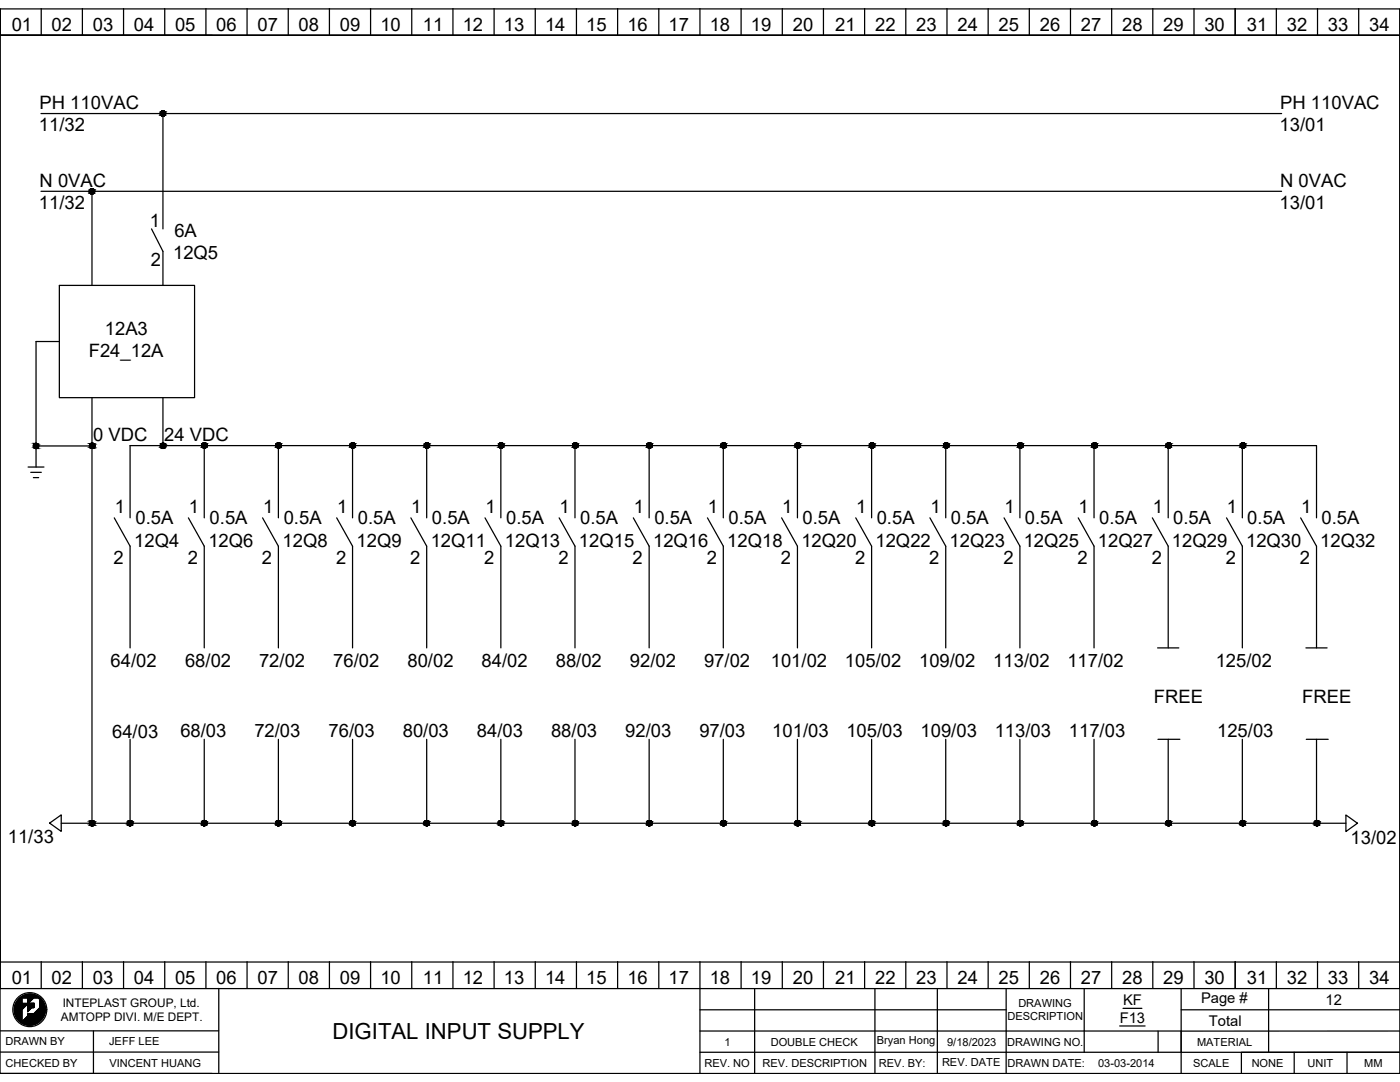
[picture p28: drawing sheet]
<svg xmlns="http://www.w3.org/2000/svg" width="279mm" height="216mm" viewBox="0 0 279 216" stroke-linecap="round" stroke-linejoin="round" font-family="sans-serif">
<defs><g id="words">
<text font-size="4.4" x="66.4" y="207.3">DIGITAL INPUT SUPPLY</text>
<g font-size="3.7">
<text x="2.3" y="6.2">01</text>
<text x="10.3" y="6.2">02</text>
<text x="18.5" y="6.2">03</text>
<text x="26.7" y="6.2">04</text>
<text x="34.9" y="6.2">05</text>
<text x="43.2" y="6.2">06</text>
<text x="51.4" y="6.2">07</text>
<text x="59.6" y="6.2">08</text>
<text x="67.8" y="6.2">09</text>
<text x="75.9" y="6.2">10</text>
<text x="84.4" y="6.2">11</text>
<text x="92.4" y="6.2">12</text>
<text x="100.6" y="6.2">13</text>
<text x="108.8" y="6.2">14</text>
<text x="117" y="6.2">15</text>
<text x="125.2" y="6.2">16</text>
<text x="133.4" y="6.2">17</text>
<text x="141.6" y="6.2">18</text>
<text x="149.8" y="6.2">19</text>
<text x="158.2" y="6.2">20</text>
<text x="166.7" y="6.2">21</text>
<text x="174.7" y="6.2">22</text>
<text x="182.9" y="6.2">23</text>
<text x="191.1" y="6.2">24</text>
<text x="199.3" y="6.2">25</text>
<text x="207.5" y="6.2">26</text>
<text x="215.7" y="6.2">27</text>
<text x="223.9" y="6.2">28</text>
<text x="232.2" y="6.2">29</text>
<text x="240.4" y="6.2">30</text>
<text x="248.8" y="6.2">31</text>
<text x="256.8" y="6.2">32</text>
<text x="265" y="6.2">33</text>
<text x="273.2" y="6.2">34</text>
<text x="7.9" y="21.8">PH 110VAC</text>
<text x="255.5" y="21.8">PH 110VAC</text>
<text x="7.8" y="26.2">11/32</text>
<text x="255.4" y="26.2">13/01</text>
<text x="7.8" y="41.7">11/32</text>
<text x="7.9" y="37.3">N 0VAC</text>
<text x="255.4" y="41.7">13/01</text>
<text x="255.5" y="37.3">N 0VAC</text>
<text x="29.9" y="45.2">1</text>
<text x="34.8" y="47.2">6A</text>
<text x="30.1" y="53.1">2</text>
<text x="34.5" y="51.6">12Q5</text>
<text x="17.7" y="71.3">F24_12A</text>
<text x="20.9" y="66.9">12A3</text>
<text x="18.6" y="88.1">0 VDC</text>
<text x="32.8" y="88.1">24 VDC</text>
<text x="22.9" y="102.3">1</text>
<text x="27" y="104.6">0.5A</text>
<text x="37.7" y="102.3">1</text>
<text x="41.8" y="104.6">0.5A</text>
<text x="52.5" y="102.3">1</text>
<text x="56.6" y="104.6">0.5A</text>
<text x="67.3" y="102.3">1</text>
<text x="71.4" y="104.6">0.5A</text>
<text x="82.1" y="102.3">1</text>
<text x="86.2" y="104.6">0.5A</text>
<text x="96.9" y="102.3">1</text>
<text x="101" y="104.6">0.5A</text>
<text x="111.7" y="102.3">1</text>
<text x="115.8" y="104.6">0.5A</text>
<text x="126.5" y="102.3">1</text>
<text x="130.6" y="104.6">0.5A</text>
<text x="141.3" y="102.3">1</text>
<text x="145.4" y="104.6">0.5A</text>
<text x="156.1" y="102.3">1</text>
<text x="160.2" y="104.6">0.5A</text>
<text x="170.9" y="102.3">1</text>
<text x="175" y="104.6">0.5A</text>
<text x="185.7" y="102.3">1</text>
<text x="189.8" y="104.6">0.5A</text>
<text x="200.5" y="102.3">1</text>
<text x="204.5" y="104.6">0.5A</text>
<text x="215.3" y="102.3">1</text>
<text x="219.3" y="104.6">0.5A</text>
<text x="230.1" y="102.3">1</text>
<text x="234.1" y="104.6">0.5A</text>
<text x="244.9" y="102.3">1</text>
<text x="248.9" y="104.6">0.5A</text>
<text x="259.7" y="102.3">1</text>
<text x="263.7" y="104.6">0.5A</text>
<text x="22.7" y="112.5">2</text>
<text x="26.8" y="109.1">12Q4</text>
<text x="37.5" y="112.5">2</text>
<text x="41.6" y="109.1">12Q6</text>
<text x="52.3" y="112.5">2</text>
<text x="56.4" y="109.1">12Q8</text>
<text x="67.1" y="112.5">2</text>
<text x="71.2" y="109.1">12Q9</text>
<text x="81.9" y="112.5">2</text>
<text x="86" y="109.1">12Q11</text>
<text x="96.7" y="112.5">2</text>
<text x="100.8" y="109.1">12Q13</text>
<text x="111.5" y="112.5">2</text>
<text x="115.5" y="109.1">12Q15</text>
<text x="126.3" y="112.5">2</text>
<text x="130.3" y="109.1">12Q16</text>
<text x="141.1" y="112.5">2</text>
<text x="145.1" y="109.1">12Q18</text>
<text x="155.9" y="112.5">2</text>
<text x="159.9" y="109.1">12Q20</text>
<text x="170.7" y="112.5">2</text>
<text x="174.7" y="109.1">12Q22</text>
<text x="185.5" y="112.5">2</text>
<text x="189.5" y="109.1">12Q23</text>
<text x="200.2" y="112.5">2</text>
<text x="204.3" y="109.1">12Q25</text>
<text x="215" y="112.5">2</text>
<text x="219.1" y="109.1">12Q27</text>
<text x="229.8" y="112.5">2</text>
<text x="233.9" y="109.1">12Q29</text>
<text x="244.6" y="112.5">2</text>
<text x="248.7" y="109.1">12Q30</text>
<text x="259.4" y="112.5">2</text>
<text x="263.5" y="109.1">12Q32</text>
<text x="22.1" y="133.2">64/02</text>
<text x="36.9" y="133">68/02</text>
<text x="51.7" y="133">72/02</text>
<text x="66.5" y="133">76/02</text>
<text x="81.3" y="133">80/02</text>
<text x="96.1" y="133">84/02</text>
<text x="110.9" y="133">88/02</text>
<text x="125.7" y="133">92/02</text>
<text x="140.5" y="133">97/02</text>
<text x="153.8" y="133.1">101/02</text>
<text x="168.6" y="133.1">105/02</text>
<text x="183.4" y="133.1">109/02</text>
<text x="198.2" y="133.1">113/02</text>
<text x="213" y="133.1">117/02</text>
<text x="242.6" y="133.1">125/02</text>
<text x="230.3" y="140.3">FREE</text>
<text x="259.9" y="140.3">FREE</text>
<text x="22.4" y="147.3">64/03</text>
<text x="36" y="147.1">68/03</text>
<text x="50.8" y="147.1">72/03</text>
<text x="65.6" y="147.1">76/03</text>
<text x="80.4" y="147.1">80/03</text>
<text x="95.2" y="147.1">84/03</text>
<text x="110" y="147.1">88/03</text>
<text x="124.8" y="147.1">92/03</text>
<text x="139.6" y="147.1">97/03</text>
<text x="154.1" y="147.1">101/03</text>
<text x="168.9" y="147.1">105/03</text>
<text x="183.7" y="147.1">109/03</text>
<text x="198.5" y="147.1">113/03</text>
<text x="213.3" y="147.1">117/03</text>
<text x="242.9" y="147.1">125/03</text>
<text x="1.6" y="168.1">11/33</text>
<text x="269.5" y="168.4">13/02</text>
<text x="2.3" y="196.4">01</text>
<text x="10.3" y="196.4">02</text>
<text x="18.5" y="196.4">03</text>
<text x="26.7" y="196.4">04</text>
<text x="34.9" y="196.4">05</text>
<text x="43.2" y="196.4">06</text>
<text x="51.4" y="196.4">07</text>
<text x="59.6" y="196.4">08</text>
<text x="67.8" y="196.4">09</text>
<text x="75.9" y="196.4">10</text>
<text x="84.4" y="196.4">11</text>
<text x="92.4" y="196.4">12</text>
<text x="100.6" y="196.4">13</text>
<text x="108.8" y="196.4">14</text>
<text x="117" y="196.4">15</text>
<text x="125.2" y="196.4">16</text>
<text x="133.4" y="196.4">17</text>
<text x="141.6" y="196.4">18</text>
<text x="149.8" y="196.4">19</text>
<text x="158.2" y="196.4">20</text>
<text x="166.7" y="196.4">21</text>
<text x="174.7" y="196.4">22</text>
<text x="182.9" y="196.4">23</text>
<text x="191.1" y="196.4">24</text>
<text x="199.3" y="196.4">25</text>
<text x="207.5" y="196.4">26</text>
<text x="215.7" y="196.4">27</text>
<text x="223.9" y="196.4">28</text>
<text x="232.2" y="196.4">29</text>
<text x="240.4" y="196.4">30</text>
<text x="248.8" y="196.4">31</text>
<text x="256.8" y="196.4">32</text>
<text x="265" y="196.4">33</text>
<text x="273.2" y="196.4">34</text>
</g>
<g font-size="2.9">
<text x="224.1" y="200.6">KF</text>
<text x="239.7" y="200.1">Page #</text>
<text x="264.6" y="200.4">12</text>
<text x="223.5" y="204.1">F13</text>
<text x="241.2" y="204.7">Total</text>
</g>
<g font-size="2.4">
<text x="12.2" y="203.7">AMTOPP DIVI. M/E DEPT.</text>
<text x="12.5" y="200.9">INTEPLAST GROUP, Ltd.</text>
</g>
<g font-size="2.2">
<text x="201" y="203.6">DESCRIPTION</text>
<text x="203.2" y="201">DRAWING</text>
<text x="1.1" y="208.6">DRAWN BY</text>
<text x="21.8" y="208.6">JEFF LEE</text>
<text x="144.6" y="208.6">1</text>
<text x="153.8" y="208.6">DOUBLE CHECK</text>
<text x="175" y="208.4">Bryan Hong</text>
<text x="189" y="208.6">9/18/2023</text>
<text x="201" y="208.6">DRAWING NO.</text>
<text x="238.9" y="208.6">MATERIAL</text>
<text x="1.1" y="212.9">CHECKED BY</text>
<text x="21.8" y="212.8">VINCENT HUANG</text>
<text x="140.6" y="212.9">REV. NO</text>
<text x="152.2" y="212.9">REV. DESCRIPTION</text>
<text x="175.4" y="212.9">REV. BY:</text>
<text x="188" y="212.6">REV. DATE</text>
<text x="201.1" y="212.9">DRAWN DATE:</text>
<text x="219.2" y="212.9">03-03-2014</text>
<text x="238.1" y="212.9">SCALE</text>
<text x="249.8" y="212.9">NONE</text>
<text x="260.9" y="212.9">UNIT</text>
<text x="272.3" y="212.9">MM</text>
</g>
</g></defs>
<g fill="none" stroke="#000" stroke-width=".25">
<path d="M0 1.8h279.4v212.4h-279.4zM0 7v-5.2v5.2M0 7v185v-4.3M8.2 1.7v5.3M16.4 1.7v5.3M24.7 1.7v5.3M32.9 1.7v5.3M41.1 1.7v5.3M42.4 7h-42.4h279.4M49.3 1.7v5.3M57.5 1.7v5.3M65.7 1.7v5.3"/>
<path d="M74 1.7v5.3M82.2 1.7v5.3M90.4 1.7v5.3M98.6 1.7v5.3M106.8 1.7v5.3M115 1.7v5.3M123.3 1.7v5.3M131.5 1.7v5.3M139.7 1.7v5.3M147.9 1.7v5.3M156.1 1.7v5.3M164.3 1.7v5.3"/>
<path d="M172.6 1.7v5.3M180.8 1.7v5.3M189 1.7v5.3M197.2 1.7v5.3M205.4 1.7v5.3M213.6 1.7v5.3M221.9 1.7v5.3M230.1 1.7v5.3M238.3 1.7v5.3M246.5 1.7v5.3M254.7 1.7v5.3M262.9 1.7v5.3"/>
<path d="M271.2 1.7v5.3M279.4 1.8v195.5h-279.4v-5.3h279.4M8.2 22.7h247.6M8.2 38.2h247.6M18.4 38.2v18.7M32.5 22.7v23M11.8 56.9h27v22.4h-27zM30.2 45.7l2.3 4.5v6.7M11.8 68.1h-4.6v25.1M18.4 79.3v85M32.5 79.3v9.6M5.6 93.2h3.2"/>
<path d="M6.1 94.2h2.1M6.7 95.3h1M7.2 89h11.2M40.8 88.9v14.4M55.6 88.9v14.4M70.4 88.9v14.4M85.2 88.9v14.4M100 88.9v14.4M114.7 88.9v14.4M129.6 88.9v14.4M144.4 88.9v14.4M159.1 88.9v14.4"/>
<path d="M173.9 88.9v14.4M188.7 88.9v14.4M203.5 88.9v14.4M218.3 88.9v14.4M233.1 88.9v14.4M247.9 88.9v14.4M22.8 103.3l3.2 5.7v20.3M26 103.3l-.1-14.4h236.8v14.4M37.6 103.3l3.2 5.7v20.3M52.4 103.3l3.2 5.7v20.3M67.2 103.3l3.2 5.7v20.3M82 103.3l3.2 5.7v20.3"/>
<path d="M96.8 103.3l3.2 5.7v20.3M111.6 103.3l3.1 5.7v20.3M126.4 103.3l3.2 5.7v20.3M141.2 103.3l3.2 5.7v20.3M156 103.3l3.1 5.7v20.3M170.8 103.3l3.1 5.7v20.3M185.6 103.3l3.1 5.7v20.3M200.4 103.3l3.1 5.7v20.3M215.2 103.3l3.1 5.7v20.3M230 103.3l3.1 5.7v20.3M244.8 103.3l3.1 5.7v20.3M259.6 103.3l3.1 5.7v20.3"/>
<path d="M231 129.3h4.3M260.6 129.3h4.2M26 147.5v16.8M40.8 147.5v16.8M55.6 147.5v16.8M70.4 147.5v16.8M85.2 147.5v16.8M100 147.5v16.8M114.7 147.5v16.8M129.6 147.5v16.8M144.4 147.5v16.8M159.1 147.5v16.8"/>
<path d="M173.9 147.5v16.8M188.7 147.5v16.8M203.5 147.5v16.8M218.3 147.5v16.8M231.1 147.5h4.4M233.1 147.5v16.8M247.9 147.5v16.8M260.7 147.5h4.4M262.7 147.5v16.8M9.9 164.2l2.3-1.6v3.3zM12.2 164.3h256.4M270.9 164.3l-2.3 1.6v-3.3l2.3 1.7"/>
<path d="M4 199.1l-.4 .4M4.2 198.9l-.8 .8M4.3 198.9h1.2v1.3h-1.2zM4.4 199.2l-1.5 1.4M4.4 199.3l-1.5 1.4M4.4 199.3l-1.5 1.5M4.4 199.4l-1.5 1.6M4.4 199.5l-1.6 1.6M4.4 199.7l-1.6 1.5M4.4 199.7l-1.6 1.6M4.4 199.8l-1.6 1.6M4.4 199.9l-1.6 1.5"/>
<path d="M4.4 199.9l-1.6 1.6M4.4 198.8l-1.2 1.1M4.6 198.7l-1.4 1.4M4.7 198.6l-1.6 1.6M4.8 198.6l-1.7 1.7M4.9 198.5l-1.9 1.9M5 198.5l-2 2M5.1 198.5l-.7 .6M5.2 198.4l-.7 .7M5.3 198.4l-.7 .7M5.4 198.4l-.7 .7M5.5 198.4l-.8 .7"/>
<path d="M5.5 198.4l-.7 .7M5.6 198.4l-.7 .7M5.7 198.4l-.8 .7M5.8 198.4l-.8 .7M5.8 198.3l-.7 .8M5.9 198.3l-.8 .8M6 198.3l-.8 .8M6 198.3l-.7 .8M6.1 198.4l-.8 .7M6.2 198.4l-.8 .7M6.2 198.4l-.7 .7M6.3 198.4l-.7 .7"/>
<path d="M6.4 198.4l-.8 .8M6.4 198.4l-.8 .9M6.5 198.4l-.9 .9M6.5 198.4l-.9 1M6.6 198.4l-1 1.1M6.7 198.4l-1.1 1.1M6.7 198.4l-1.1 1.2M6.8 198.5l-1.2 1.2M6.9 198.5l-1.3 1.3M6.9 198.5l-1.3 1.4M7 198.5l-1.4 1.4M7 198.5l-1.4 1.5"/>
<path d="M7.1 198.6l-1.5 1.5M7.1 198.6l-1.5 1.6M7.2 198.6l-1.6 1.6M7.2 198.6l-4.1 4.1M7.3 198.6l-.5 .5M7.3 198.7l-.4 .4M7.4 198.7l-.5 .4M7.4 198.7l-.4 .4M7.5 198.7l-.4 .4M7.5 198.8l-.4 .3M7.5 198.8l-.3 .3M7.6 198.8l-.3 .3"/>
<path d="M7.7 198.9l-.3 .2M7.7 199.2l.2-.2-.2 .2M7.7 198.9l-.2 .2M7.8 198.9l-.3 .2M7.8 199l-.2 .1M7.8 199l-.1 .2M7.9 199.9l.4-.5-.4 .5M7.9 199.1l-.1 .1M8 199.1l-.2 .2M8.1 199.2l-.2 .2M8.1 199.3l-.2-.3-1.1-.1-2.5 2.6v2.5l1.2-1.3v-.4h1.3l1.3-1.3v-1.7M8.1 199.2l-.2 .3"/>
<path d="M8.2 199.3l-.3 .2M8.2 199.3l-.3 .3M8.2 199.3l-.3 .4M8.2 191.9v5.3M8.3 199.4l-.4 .3M8.3 199.4l-.4 .4M8.4 199.5l-.5 .5M8.4 199.6l-.5 .5M8.4 199.6l-.5 .6M8.5 199.6l-.6 .6M8.5 199.7l-.6 .6M8.5 199.7l-.6 .7"/>
<path d="M8.6 199.8l-.7 .6M8.6 199.8l-.7 .7M8.7 199.9l-.8 .8M8.7 200l-.8 .8M16.4 191.9v5.3M24.7 191.9v5.3M32.9 191.9v5.3M41.1 191.9v5.3M43.7 197.2v17M49.3 191.9v5.3M57.5 191.9v5.3M65.7 191.9v5.3"/>
<path d="M74 191.9v5.3M82.2 191.9v5.3M90.4 191.9v5.3M98.6 191.9v5.3M106.8 191.9v5.3M115 191.9v5.3M123.3 191.9v5.3M131.5 191.9v5.3M139.7 191.9v22.3M147.9 191.9v5.3M150.6 197.3v16.9M156.1 191.9v5.3"/>
<path d="M164.3 191.9v5.3M172.6 191.9v5.3M174.6 197.3v16.9M180.8 191.9v5.3M187.1 197.3v16.9M189 191.9v5.3M197.2 191.9v5.3M200.8 197.3v16.9M205.4 191.9v5.3M213.6 191.9v5.3M216.4 197.3v8.4h19.3M221.9 191.9v5.3"/>
<path d="M230.1 191.9v5.3M235.7 197.3v16.9M238.3 191.9v5.3M246.5 191.9v5.3M253.2 197.3v12.7M254.7 191.9v5.3M262.9 191.9v5.3M271.2 191.9v5.3M0 209.9h43.7M0 205.7h43.7M0 214.2h42.4M4.4 201.5l-1.3 1.3"/>
<path d="M4.4 201.6l-1.3 1.2M4.4 201.7l-1.2 1.2M4.4 201.8l-1.2 1.2M4.4 201.9l-1.1 1.2M4.4 202.3l-1 1M4.4 203.2l-.6 .5 .6-.5M4.4 200l-1.6 1.6M4.4 200.1l-1.6 1.5M4.4 200.1l-1.6 1.6M4.4 200.2l-1.6 1.6M4.4 200.3l-1.5 1.5M4.4 201.9l-1.2 1.1"/>
<path d="M4.4 202l-1.1 1.1M4.4 202.1l-1.1 1 1.1-1M4.4 202.2l-1 1M4.4 202.4l-1 .9M4.4 202.4l-.9 .9M4.4 202.5l-.9 .9M4.4 202.6l-.9 .8M4.4 202.6l-.8 .9M4.4 202.7l-.8 .8M4.4 202.8l-.8 .7M4.4 202.8l-.7 .8M4.4 202.9l-.7 .7"/>
<path d="M4.4 203l-.7 .6 .7-.6M4.4 203.1l-.6 .6M4.4 203.3l-.5 .5M4.4 203.4l-.5 .4M4.4 203.5l-.4 .4M4.4 203.6l-.4 .3M4.4 203.7l-.3 .3M4.4 203.7l-.3 .3 .3-.2M4.5 200.3l-1.6 1.6M4.6 200.3l-1.7 1.7M4.7 200.3l-1.8 1.8M4.8 200.3l-1.9 1.9"/>
<path d="M4.9 200.3l-2 1.9M4.9 200.3l-2 2M5 200.3l-2 2M5.1 200.3l-2.1 2.1M5.2 200.3l-2.2 2.2M5.3 200.3l-2.3 2.2M5.3 200.3l-2.3 2.3M5.4 200.3l-2.3 2.3M5.5 200.3l-2.4 2.4M5.5 200.2v1.7l1.3-1.3M5.5 200.2h1.3M5.6 200.2l-.1 .1"/>
<path d="M5.6 202.2v.1M5.7 202.2l-.1 .2M5.7 200.2l-.2 .2M5.8 202.2l-.2 .3M5.8 200.2l-.3 .3M5.9 202.2l-.3 .4M5.9 200.2l-.4 .4M6 200.2l-.5 .4M6 202.2l-1.8 1.8M6 200.2l-.5 .5 .5-.4M6.1 202.2l-1.9 1.9M6.1 200.3l-.5 .5"/>
<path d="M6.1 200.2l-.6 .6M6.1 202.2l-1.8 1.9M6.2 200.2l-.7 .7M6.2 202.2l-1.9 1.9M6.3 200.2l-.8 .7M6.3 202.2l-1.9 2M6.3 200.2l-.8 .8M6.4 202.2l-2 2M6.4 201h.4M6.4 200.2l-.9 .9M6.4 202.2l-1.9 2 2-2M6.5 200.2l-1 1"/>
<path d="M6.6 200.2l-1.1 1M6.6 202.2l-2 2.1M6.6 200.2l-1.1 1.1 1.1-1M6.7 202.2l-2.1 2.1M6.7 200.2l-1.2 1.2M6.7 201l-.1 .1M6.8 200.2l-1.3 1.3M6.8 200.2v.8M6.8 200.3l-1.3 1.2M6.8 200.3l-1.3 1.3M6.8 200.4l-1.3 1.3M6.8 200.5l-1.3 1.3"/>
<path d="M6.8 200.6l-1.3 1.2M6.8 200.7l-.4 .4M6.8 200.8l-.3 .3M6.8 200.9l-.2 .2M6.8 200.9l-.1 .2M6.8 201h.1M7.9 200.6l.7-.7-.7 .7M8.5 203.3l-.7 .7M8.6 203.1l-1 1M8.7 202.9l-1.3 1.3M8.7 200.1l-.8 .8M8.8 200.1l-.9 .9"/>
<path d="M8.8 202.8l-1.5 1.5M8.8 200.2l-.9 .8M8.8 200.2l-4.1 4.1M8.8 200.3l-4.1 4M8.8 202.7l-1.6 1.6M8.8 200.3l-4 4.1M8.9 200.4l-4.1 4M8.9 202.6l-1.9 1.8M8.9 200.4l-4 4M8.9 200.5l-4 3.9M8.9 202.4l-2 2M8.9 200.5l-3.9 3.9"/>
<path d="M8.9 200.6l-3.9 3.8M8.9 202.3l-2.1 2.1M8.9 200.6l-3.8 3.9M9 202.3l-2.3 2.2M9 200.7l-3.8 3.8M9 202.2l-2.4 2.3M9 200.8l-3.7 3.7M9 202.1l-2.4 2.4M9 200.9l-3.6 3.6M9 202l-2.5 2.5M9 201l-3.6 3.5M9 201l-3.5 3.5"/>
<path d="M9 201.9l-2.6 2.6M9 201.1l-3.4 3.5M9 201.8l-2.7 2.8M9 201.8l-2.8 2.8M9.1 201.2l-3.4 3.4M9.1 201.3l-3.4 3.3M9.1 201.3l-3.3 3.3M9.1 201.6l-3 3M9.1 201.7l-2.9 2.9M9.1 201.4l-3.2 3.2M9.1 201.5l-3.2 3.1M9.1 201.5l-3.1 3.1"/>
<path d="M18.6 205.7v8.5M139.7 210h96M139.7 201.5h61.1M139.7 205.7h76.7v4.3M223.5 204.7h5M224.1 201.2h3.8M231.1 205.7v4.3M235.7 201.5h43.7M258.3 210h-10.6v4.2M268.8 210h-10.5v4.2M279.4 205.7h-43.7v4.3h43.7h-10.6v4.2"/>
<circle cx="18.4" cy="38.2" r=".53"/>
<circle cx="32.5" cy="22.6" r=".53"/>
<circle cx="7.2" cy="89" r=".53"/>
<circle cx="18.4" cy="89" r=".53"/>
<circle cx="32.5" cy="89" r=".53"/>
<circle cx="40.8" cy="88.9" r=".53"/>
<circle cx="55.6" cy="88.9" r=".53"/>
<circle cx="70.4" cy="88.9" r=".53"/>
<circle cx="85.2" cy="88.9" r=".53"/>
<circle cx="100" cy="88.9" r=".53"/>
<circle cx="114.8" cy="88.9" r=".53"/>
<circle cx="129.6" cy="88.9" r=".53"/>
<circle cx="144.4" cy="88.9" r=".53"/>
<circle cx="159.2" cy="88.9" r=".53"/>
<circle cx="174" cy="88.9" r=".53"/>
<circle cx="188.8" cy="88.9" r=".53"/>
<circle cx="203.6" cy="88.9" r=".53"/>
<circle cx="218.4" cy="88.9" r=".53"/>
<circle cx="233.3" cy="88.9" r=".53"/>
<circle cx="248.1" cy="88.9" r=".53"/>
<circle cx="18.4" cy="164.3" r=".53"/>
<circle cx="26" cy="164.3" r=".53"/>
<circle cx="40.8" cy="164.3" r=".53"/>
<circle cx="55.6" cy="164.3" r=".53"/>
<circle cx="70.4" cy="164.3" r=".53"/>
<circle cx="85.2" cy="164.3" r=".53"/>
<circle cx="100" cy="164.3" r=".53"/>
<circle cx="114.8" cy="164.3" r=".53"/>
<circle cx="129.6" cy="164.3" r=".53"/>
<circle cx="144.4" cy="164.3" r=".53"/>
<circle cx="159.2" cy="164.3" r=".53"/>
<circle cx="174" cy="164.3" r=".53"/>
<circle cx="188.8" cy="164.3" r=".53"/>
<circle cx="203.6" cy="164.3" r=".53"/>
<circle cx="218.4" cy="164.3" r=".53"/>
<circle cx="233.2" cy="164.3" r=".53"/>
<circle cx="248" cy="164.3" r=".53"/>
<circle cx="262.8" cy="164.3" r=".53"/>
<circle cx="5.9" cy="201.5" r="3.4"/>
</g>
<g fill="#000" stroke="#000" stroke-width=".2">
<path d="M7 89.5h.2zM7 88.5h.2zM7.2 89.5h.2z"/>
<path d="M18.3 37.7h.2zM18.2 37.7h.3z"/>
<path d="M18.3 37.7h.2zM18.2 37.7h.3z"/>
<path d="M18.3 37.7h.2zM18.2 37.7h.3z"/>
<path d="M18.2 37.7h.4zM18.1 37.7h.5z"/>
<path d="M18.2 38.7h.3zM18.2 38.7h.2z"/>
<path d="M18.2 37.7h.4zM18.1 37.7h.5z"/>
<path d="M18.2 38.7h.3zM18.2 38.7h.2z"/>
<path d="M18.2 37.7h.4zM18.1 37.7h.5z"/>
<path d="M18.2 38.7h.3zM18.2 38.7h.2z"/>
<path d="M18.1 37.7l.6 .1zM18 37.8h.7z"/>
<path d="M18.1 38.7h.5zM18.1 38.7h.4z"/>
<path d="M18.1 37.7l.6 .1zM18 37.8h.7z"/>
<path d="M18.1 38.7h.5zM18.1 38.7h.4z"/>
<path d="M18.1 37.7l.6 .1zM18 37.8h.7z"/>
<path d="M18.1 38.7h.5zM18.1 38.7h.4z"/>
<path d="M18 37.8h.7zM18 37.8h.7z"/>
<path d="M18 38.6h.7zM18 38.6l.6 .1z"/>
<path d="M18 37.8h.7zM18 37.8h.7z"/>
<path d="M18 38.6h.7zM18 38.6l.6 .1z"/>
<path d="M18 37.8h.7zM18 37.8h.7z"/>
<path d="M18 38.6h.7zM18 38.6l.6 .1z"/>
<path d="M18 37.8l.8 .1zM18 37.8l.8 .1z"/>
<path d="M18 38.5h.7zM18 38.5l.7 .1z"/>
<path d="M18 37.8l.8 .1zM18 37.8l.8 .1z"/>
<path d="M18 38.5h.7zM18 38.5l.7 .1z"/>
<path d="M18 37.8l.8 .1zM18 37.8l.8 .1z"/>
<path d="M18 38.5h.7zM18 38.5l.7 .1z"/>
<path d="M17.9 37.9l.9 .1zM17.9 37.9l.9 .1z"/>
<path d="M17.9 38.5h.9zM17.9 38.5h.8z"/>
<path d="M17.9 37.9l.9 .1zM17.9 37.9l.9 .1z"/>
<path d="M17.9 38.5h.9zM17.9 38.5h.8z"/>
<path d="M17.9 37.9l.9 .1zM17.9 37.9l.9 .1z"/>
<path d="M17.9 38.5h.9zM17.9 38.5h.8z"/>
<path d="M17.9 38l1 .1zM17.9 38l1 .1z"/>
<path d="M17.9 38.4h.9zM17.9 38.4l.9 .1z"/>
<path d="M17.9 38l1 .1zM17.9 38l1 .1z"/>
<path d="M17.9 38.4h.9zM17.9 38.4l.9 .1z"/>
<path d="M17.9 38l1 .1zM17.9 38l1 .1z"/>
<path d="M17.9 38.4h.9zM17.9 38.4l.9 .1z"/>
<path d="M17.8 38.1l1.1 .1zM17.8 38.1l1.1 .1z"/>
<path d="M17.8 38.3h1.1zM17.8 38.3l1 .1z"/>
<path d="M17.8 38.1l1.1 .1zM17.8 38.1l1.1 .1z"/>
<path d="M17.8 38.3h1.1zM17.8 38.3l1 .1z"/>
<path d="M17.8 38.1l1.1 .1zM17.8 38.1l1.1 .1z"/>
<path d="M17.8 38.3h1.1zM17.8 38.3l1 .1z"/>
<path d="M17.8 38.2l1.1 .1v-.1zM17.8 38.2l1.1 .1z"/>
<path d="M17.8 38.2l1.1 .1v-.1zM17.8 38.2l1.1 .1z"/>
<path d="M17.8 38.2l1.1 .1v-.1zM17.8 38.2l1.1 .1z"/>
<path d="M32.5 22.1h.2zM32.4 22.1h.3z"/>
<path d="M32.5 22.1h.2zM32.4 22.1h.3z"/>
<path d="M32.5 22.1h.2zM32.4 22.1h.3z"/>
<path d="M32.4 22.1l.4 .1zM32.3 22.2h.5z"/>
<path d="M32.4 23.2h.3zM32.4 23.2h.2z"/>
<path d="M32.4 22.1l.4 .1zM32.3 22.2h.5z"/>
<path d="M32.4 23.2h.3zM32.4 23.2h.2z"/>
<path d="M32.4 22.1l.4 .1zM32.3 22.2h.5z"/>
<path d="M32.4 23.2h.3zM32.4 23.2h.2z"/>
<path d="M32.3 22.2h.5zM32.2 22.2h.6z"/>
<path d="M32.3 23.1h.5zM32.3 23.1l.4 .1z"/>
<path d="M32.3 22.2h.5zM32.2 22.2h.6z"/>
<path d="M32.3 23.1h.5zM32.3 23.1l.4 .1z"/>
<path d="M32.3 22.2h.5zM32.2 22.2h.6z"/>
<path d="M32.3 23.1h.5zM32.3 23.1l.4 .1z"/>
<path d="M32.2 22.2l.7 .1zM32.1 22.3h.8z"/>
<path d="M32.2 23.1h.6zM32.2 23.1h.6z"/>
<path d="M32.2 22.2l.7 .1zM32.1 22.3h.8z"/>
<path d="M32.2 23.1h.6zM32.2 23.1h.6z"/>
<path d="M32.2 22.2l.7 .1zM32.1 22.3h.8z"/>
<path d="M32.2 23.1h.6zM32.2 23.1h.6z"/>
<path d="M32.1 22.3l.9 .1zM32.1 22.3l.9 .1z"/>
<path d="M32.1 23h.8zM32.1 23l.7 .1z"/>
<path d="M32.1 22.3l.9 .1zM32.1 22.3l.9 .1z"/>
<path d="M32.1 23h.8zM32.1 23l.7 .1z"/>
<path d="M32.1 22.3l.9 .1zM32.1 22.3l.9 .1z"/>
<path d="M32.1 23h.8zM32.1 23l.7 .1z"/>
<path d="M32.1 22.4l.9 .1zM32.1 22.4l.9 .1z"/>
<path d="M32.1 22.9h.9zM32.1 22.9l.8 .1z"/>
<path d="M32.1 22.4l.9 .1zM32.1 22.4l.9 .1z"/>
<path d="M32.1 22.9h.9zM32.1 22.9l.8 .1z"/>
<path d="M32.1 22.4l.9 .1zM32.1 22.4l.9 .1z"/>
<path d="M32.1 22.9h.9zM32.1 22.9l.8 .1z"/>
<path d="M32 22.5l1 .1zM32 22.5l1 .1z"/>
<path d="M32 22.8h1zM32 22.8l1 .1z"/>
<path d="M32 22.5l1 .1zM32 22.5l1 .1z"/>
<path d="M32 22.8h1zM32 22.8l1 .1z"/>
<path d="M32 22.5l1 .1zM32 22.5l1 .1z"/>
<path d="M32 22.8h1zM32 22.8l1 .1z"/>
<path d="M32 22.6h1.1zM32 22.6h1.1z"/>
<path d="M32 22.7h1zM32 22.7l1 .1z"/>
<path d="M32 22.6h1.1zM32 22.6h1.1z"/>
<path d="M32 22.7h1zM32 22.7l1 .1z"/>
<path d="M32 22.6h1.1zM32 22.6h1.1z"/>
<path d="M32 22.7h1zM32 22.7l1 .1z"/>
<path d="M32 22.6l1 .1 .1-.1zM32 22.6l1 .1z"/>
<path d="M32 22.6l1 .1 .1-.1zM32 22.6l1 .1z"/>
<path d="M32 22.6l1 .1 .1-.1zM32 22.6l1 .1z"/>
<path d="M7 88.5h.2zM6.9 88.5h.3z"/>
<path d="M6.9 88.5l.3 .1zM6.9 88.6h.3z"/>
<path d="M6.9 88.6h.3zM6.8 88.6h.4z"/>
<path d="M6.8 88.6l.4 .1zM6.8 88.6l.4 .1z"/>
<path d="M6.7 88.7l.5 .1zM6.7 88.7l.5 .1z"/>
<path d="M6.7 88.8l.5 .1zM6.7 88.8l.5 .1z"/>
<path d="M6.7 88.9l.5 .1zM6.7 88.9l.5 .1z"/>
<path d="M6.7 89l.5 .1zM6.7 89l.5 .1z"/>
<path d="M6.7 89.1l.5 .1zM6.7 89.1l.5 .1z"/>
<path d="M6.7 89.2h.5zM6.7 89.2h.5z"/>
<path d="M6.7 89.2l.5 .1zM6.7 89.2l.5 .1z"/>
<path d="M6.8 89.3l.4 .1zM6.8 89.3l.4 .1z"/>
<path d="M6.9 89.4h.3zM6.9 89.4h.3z"/>
<path d="M6.9 89.4l.3 .1zM6.9 89.4l.3 .1z"/>
<path d="M7.2 88.5h.2zM7.2 88.5h.2z"/>
<path d="M7.2 88.5h.3zM7.2 88.5h.3z"/>
<path d="M7.2 88.5l.3 .1zM7.2 88.5l.3 .1z"/>
<path d="M7.2 89.4h.3zM7.2 89.4l.2 .1z"/>
<path d="M7.2 88.6h.4zM7.2 88.6h.4z"/>
<path d="M7.2 89.4h.3zM7.2 89.4h.3z"/>
<path d="M7.2 88.6l.4 .1zM7.2 88.6l.4 .1z"/>
<path d="M7.2 89.3h.4zM7.2 89.3l.3 .1z"/>
<path d="M7.2 88.7l.5 .1zM7.2 88.7l.5 .1z"/>
<path d="M7.2 89.2h.4zM7.2 89.2l.4 .1z"/>
<path d="M7.2 88.8l.5 .1zM7.2 88.8l.5 .1z"/>
<path d="M7.2 89.2h.5zM7.2 89.2h.4z"/>
<path d="M7.2 88.9l.5 .1zM7.2 88.9l.5 .1z"/>
<path d="M7.2 89.1h.5zM7.2 89.1l.5 .1z"/>
<path d="M7.2 89l.5 .1zM7.2 89l.5 .1z"/>
<path d="M18.3 88.4l.2 .1zM18.3 88.5h.2z"/>
<path d="M18.3 88.4l.2 .1zM18.3 88.5h.2z"/>
<path d="M18.3 88.4l.2 .1zM18.3 88.5h.2z"/>
<path d="M18.3 88.5h.3zM18.2 88.5h.4z"/>
<path d="M18.3 89.5h.2zM18.3 89.5h.1z"/>
<path d="M18.3 88.5h.3zM18.2 88.5h.4z"/>
<path d="M18.3 89.5h.2zM18.3 89.5h.1z"/>
<path d="M18.3 88.5h.3zM18.2 88.5h.4z"/>
<path d="M18.3 89.5h.2zM18.3 89.5h.1z"/>
<path d="M18.2 88.5h.5zM18.1 88.5h.6z"/>
<path d="M18.2 89.4h.4zM18.2 89.4l.3 .1z"/>
<path d="M18.2 88.5h.5zM18.1 88.5h.6z"/>
<path d="M18.2 89.4h.4zM18.2 89.4l.3 .1z"/>
<path d="M18.2 88.5h.5zM18.1 88.5h.6z"/>
<path d="M18.2 89.4h.4zM18.2 89.4l.3 .1z"/>
<path d="M18.1 88.5l.7 .1zM18.1 88.5l.7 .1z"/>
<path d="M18.1 89.4h.6zM18.1 89.4h.5z"/>
<path d="M18.1 88.5l.7 .1zM18.1 88.5l.7 .1z"/>
<path d="M18.1 89.4h.6zM18.1 89.4h.5z"/>
<path d="M18.1 88.5l.7 .1zM18.1 88.5l.7 .1z"/>
<path d="M18.1 89.4h.6zM18.1 89.4h.5z"/>
<path d="M18 88.6l.8 .1zM18 88.6l.8 .1z"/>
<path d="M18 89.3h.8zM18 89.3l.7 .1z"/>
<path d="M18 88.6l.8 .1zM18 88.6l.8 .1z"/>
<path d="M18 89.3h.8zM18 89.3l.7 .1z"/>
<path d="M18 88.6l.8 .1zM18 88.6l.8 .1z"/>
<path d="M18 89.3h.8zM18 89.3l.7 .1z"/>
<path d="M17.9 88.7l1 .1zM17.9 88.7l1 .1h-1z"/>
<path d="M17.9 89.2h.9zM17.9 89.2l.9 .1z"/>
<path d="M17.9 88.7l1 .1zM17.9 88.7l1 .1h-1z"/>
<path d="M17.9 89.2h.9zM17.9 89.2l.9 .1z"/>
<path d="M17.9 88.7l1 .1zM17.9 88.7l1 .1h-1z"/>
<path d="M17.9 89.2h.9zM17.9 89.2l.9 .1z"/>
<path d="M17.9 88.8l1 .1zM17.9 88.8l1 .1z"/>
<path d="M17.9 89.1h1zM17.9 89.1l.9 .1z"/>
<path d="M17.9 88.8l1 .1zM17.9 88.8l1 .1z"/>
<path d="M17.9 89.1h1zM17.9 89.1l.9 .1z"/>
<path d="M17.9 88.8l1 .1zM17.9 88.8l1 .1z"/>
<path d="M17.9 89.1h1zM17.9 89.1l.9 .1z"/>
<path d="M17.9 88.9l1 .1zM17.9 88.9l1 .1h-1z"/>
<path d="M17.9 89.1h1zM17.9 89.1h1z"/>
<path d="M17.9 88.9l1 .1zM17.9 88.9l1 .1h-1z"/>
<path d="M17.9 89.1h1zM17.9 89.1h1z"/>
<path d="M17.9 88.9l1 .1zM17.9 88.9l1 .1h-1z"/>
<path d="M17.9 89.1h1zM17.9 89.1h1z"/>
<path d="M17.9 89h1zM17.9 89l1 .1z"/>
<path d="M17.9 89h1zM17.9 89l1 .1z"/>
<path d="M17.9 89h1zM17.9 89l1 .1z"/>
<path d="M32.5 88.4l.2 .1zM32.4 88.5h.3z"/>
<path d="M32.5 88.4l.2 .1zM32.4 88.5h.3z"/>
<path d="M32.5 88.4l.2 .1zM32.4 88.5h.3z"/>
<path d="M32.4 88.5h.4zM32.3 88.5h.5z"/>
<path d="M32.4 89.5h.3zM32.4 89.5h.2z"/>
<path d="M32.4 88.5h.4zM32.3 88.5h.5z"/>
<path d="M32.4 89.5h.3zM32.4 89.5h.2z"/>
<path d="M32.4 88.5h.4zM32.3 88.5h.5z"/>
<path d="M32.4 89.5h.3zM32.4 89.5h.2z"/>
<path d="M32.3 88.5h.6zM32.2 88.5h.7z"/>
<path d="M32.3 89.4h.5zM32.3 89.4l.4 .1z"/>
<path d="M32.3 88.5h.6zM32.2 88.5h.7z"/>
<path d="M32.3 89.4h.5zM32.3 89.4l.4 .1z"/>
<path d="M32.3 88.5h.6zM32.2 88.5h.7z"/>
<path d="M32.3 89.4h.5zM32.3 89.4l.4 .1z"/>
<path d="M32.2 88.5l.7 .1zM32.1 88.6h.8z"/>
<path d="M32.2 89.4h.7zM32.2 89.4h.6z"/>
<path d="M32.2 88.5l.7 .1zM32.1 88.6h.8z"/>
<path d="M32.2 89.4h.7zM32.2 89.4h.6z"/>
<path d="M32.2 88.5l.7 .1zM32.1 88.6h.8z"/>
<path d="M32.2 89.4h.7zM32.2 89.4h.6z"/>
<path d="M32.1 88.6l.9 .1zM32.1 88.6l.9 .1z"/>
<path d="M32.1 89.3h.8zM32.1 89.3l.8 .1z"/>
<path d="M32.1 88.6l.9 .1zM32.1 88.6l.9 .1z"/>
<path d="M32.1 89.3h.8zM32.1 89.3l.8 .1z"/>
<path d="M32.1 88.6l.9 .1zM32.1 88.6l.9 .1z"/>
<path d="M32.1 89.3h.8zM32.1 89.3l.8 .1z"/>
<path d="M32.1 88.7l.9 .1zM32.1 88.7l.9 .1z"/>
<path d="M32.1 89.2h.9zM32.1 89.2l.8 .1z"/>
<path d="M32.1 88.7l.9 .1zM32.1 88.7l.9 .1z"/>
<path d="M32.1 89.2h.9zM32.1 89.2l.8 .1z"/>
<path d="M32.1 88.7l.9 .1zM32.1 88.7l.9 .1z"/>
<path d="M32.1 89.2h.9zM32.1 89.2l.8 .1z"/>
<path d="M32 88.8l1.1 .1zM32 88.8l1.1 .1z"/>
<path d="M32 89.1h1zM32 89.1l1 .1z"/>
<path d="M32 88.8l1.1 .1zM32 88.8l1.1 .1z"/>
<path d="M32 89.1h1zM32 89.1l1 .1z"/>
<path d="M32 88.8l1.1 .1zM32 88.8l1.1 .1z"/>
<path d="M32 89.1h1zM32 89.1l1 .1z"/>
<path d="M32 88.9l1.1 .1zM32 88.9l1.1 .1h-1.1z"/>
<path d="M32 89.1h1.1zM32 89.1h1z"/>
<path d="M32 88.9l1.1 .1zM32 88.9l1.1 .1h-1.1z"/>
<path d="M32 89.1h1.1zM32 89.1h1z"/>
<path d="M32 88.9l1.1 .1zM32 88.9l1.1 .1h-1.1z"/>
<path d="M32 89.1h1.1zM32 89.1h1z"/>
<path d="M32 89h1.1zM32 89l1.1 .1z"/>
<path d="M32 89h1.1zM32 89l1.1 .1z"/>
<path d="M32 89h1.1zM32 89l1.1 .1z"/>
<path d="M40.7 88.4h.2zM40.6 88.4h.3z"/>
<path d="M40.7 88.4h.2zM40.6 88.4h.3z"/>
<path d="M40.7 88.4h.2zM40.6 88.4h.3z"/>
<path d="M40.6 88.4h.4zM40.6 88.4h.4z"/>
<path d="M40.6 89.4h.3zM40.6 89.4h.2z"/>
<path d="M40.6 88.4h.4zM40.6 88.4h.4z"/>
<path d="M40.6 89.4h.3zM40.6 89.4h.2z"/>
<path d="M40.6 88.4h.4zM40.6 88.4h.4z"/>
<path d="M40.6 89.4h.3zM40.6 89.4h.2z"/>
<path d="M40.6 88.4l.5 .1zM40.5 88.5h.6z"/>
<path d="M40.6 89.4h.4zM40.6 89.4h.3z"/>
<path d="M40.6 88.4l.5 .1zM40.5 88.5h.6z"/>
<path d="M40.6 89.4h.4zM40.6 89.4h.3z"/>
<path d="M40.6 88.4l.5 .1zM40.5 88.5h.6z"/>
<path d="M40.6 89.4h.4zM40.6 89.4h.3z"/>
<path d="M40.5 88.5h.7zM40.4 88.5h.8z"/>
<path d="M40.5 89.3h.6zM40.5 89.3l.5 .1z"/>
<path d="M40.5 88.5h.7zM40.4 88.5h.8z"/>
<path d="M40.5 89.3h.6zM40.5 89.3l.5 .1z"/>
<path d="M40.5 88.5h.7zM40.4 88.5h.8z"/>
<path d="M40.5 89.3h.6zM40.5 89.3l.5 .1z"/>
<path d="M40.4 88.5l.8 .1zM40.4 88.5l.8 .1z"/>
<path d="M40.4 89.2h.8zM40.4 89.2l.7 .1z"/>
<path d="M40.4 88.5l.8 .1zM40.4 88.5l.8 .1z"/>
<path d="M40.4 89.2h.8zM40.4 89.2l.7 .1z"/>
<path d="M40.4 88.5l.8 .1zM40.4 88.5l.8 .1z"/>
<path d="M40.4 89.2h.8zM40.4 89.2l.7 .1z"/>
<path d="M40.3 88.6l1 .1zM40.3 88.6l1 .1z"/>
<path d="M40.3 89.2h.9zM40.3 89.2h.9z"/>
<path d="M40.3 88.6l1 .1zM40.3 88.6l1 .1z"/>
<path d="M40.3 89.2h.9zM40.3 89.2h.9z"/>
<path d="M40.3 88.6l1 .1zM40.3 88.6l1 .1z"/>
<path d="M40.3 89.2h.9zM40.3 89.2h.9z"/>
<path d="M40.3 88.7l1 .1zM40.3 88.7l1 .1z"/>
<path d="M40.3 89.1h1zM40.3 89.1l.9 .1z"/>
<path d="M40.3 88.7l1 .1zM40.3 88.7l1 .1z"/>
<path d="M40.3 89.1h1zM40.3 89.1l.9 .1z"/>
<path d="M40.3 88.7l1 .1zM40.3 88.7l1 .1z"/>
<path d="M40.3 89.1h1zM40.3 89.1l.9 .1z"/>
<path d="M40.3 88.8l1 .1zM40.3 88.8l1 .1z"/>
<path d="M40.3 89h1zM40.3 89l1 .1z"/>
<path d="M40.3 88.8l1 .1zM40.3 88.8l1 .1z"/>
<path d="M40.3 89h1zM40.3 89l1 .1z"/>
<path d="M40.3 88.8l1 .1zM40.3 88.8l1 .1z"/>
<path d="M40.3 89h1zM40.3 89l1 .1z"/>
<path d="M40.3 88.9h1zM40.3 88.9l1 .1z"/>
<path d="M40.3 88.9h1zM40.3 88.9l1 .1z"/>
<path d="M40.3 88.9h1zM40.3 88.9l1 .1z"/>
<path d="M55.5 88.4h.2zM55.5 88.4h.2z"/>
<path d="M55.5 88.4h.2zM55.5 88.4h.2z"/>
<path d="M55.5 88.4h.2zM55.5 88.4h.2z"/>
<path d="M55.5 88.4h.3zM55.4 88.4h.4z"/>
<path d="M55.5 89.4h.2zM55.5 89.4h.1z"/>
<path d="M55.5 88.4h.3zM55.4 88.4h.4z"/>
<path d="M55.5 89.4h.2zM55.5 89.4h.1z"/>
<path d="M55.5 88.4h.3zM55.4 88.4h.4z"/>
<path d="M55.5 89.4h.2zM55.5 89.4h.1z"/>
<path d="M55.4 88.4l.5 .1zM55.3 88.5h.6z"/>
<path d="M55.4 89.4h.4zM55.4 89.4h.3z"/>
<path d="M55.4 88.4l.5 .1zM55.3 88.5h.6z"/>
<path d="M55.4 89.4h.4zM55.4 89.4h.3z"/>
<path d="M55.4 88.4l.5 .1zM55.3 88.5h.6z"/>
<path d="M55.4 89.4h.4zM55.4 89.4h.3z"/>
<path d="M55.3 88.5h.7zM55.2 88.5h.8z"/>
<path d="M55.3 89.3h.6zM55.3 89.3l.5 .1z"/>
<path d="M55.3 88.5h.7zM55.2 88.5h.8z"/>
<path d="M55.3 89.3h.6zM55.3 89.3l.5 .1z"/>
<path d="M55.3 88.5h.7zM55.2 88.5h.8z"/>
<path d="M55.3 89.3h.6zM55.3 89.3l.5 .1z"/>
<path d="M55.2 88.5l.8 .1zM55.2 88.5l.8 .1z"/>
<path d="M55.2 89.2h.8zM55.2 89.2l.7 .1z"/>
<path d="M55.2 88.5l.8 .1zM55.2 88.5l.8 .1z"/>
<path d="M55.2 89.2h.8zM55.2 89.2l.7 .1z"/>
<path d="M55.2 88.5l.8 .1zM55.2 88.5l.8 .1z"/>
<path d="M55.2 89.2h.8zM55.2 89.2l.7 .1z"/>
<path d="M55.1 88.6l1 .1zM55.1 88.6l1 .1z"/>
<path d="M55.1 89.2h.9zM55.1 89.2h.9z"/>
<path d="M55.1 88.6l1 .1zM55.1 88.6l1 .1z"/>
<path d="M55.1 89.2h.9zM55.1 89.2h.9z"/>
<path d="M55.1 88.6l1 .1zM55.1 88.6l1 .1z"/>
<path d="M55.1 89.2h.9zM55.1 89.2h.9z"/>
<path d="M55.1 88.7l1 .1zM55.1 88.7l1 .1z"/>
<path d="M55.1 89.1h1zM55.1 89.1l.9 .1z"/>
<path d="M55.1 88.7l1 .1zM55.1 88.7l1 .1z"/>
<path d="M55.1 89.1h1zM55.1 89.1l.9 .1z"/>
<path d="M55.1 88.7l1 .1zM55.1 88.7l1 .1z"/>
<path d="M55.1 89.1h1zM55.1 89.1l.9 .1z"/>
<path d="M55.1 88.8l1 .1zM55.1 88.8l1 .1z"/>
<path d="M55.1 89h1zM55.1 89l1 .1z"/>
<path d="M55.1 88.8l1 .1zM55.1 88.8l1 .1z"/>
<path d="M55.1 89h1zM55.1 89l1 .1z"/>
<path d="M55.1 88.8l1 .1zM55.1 88.8l1 .1z"/>
<path d="M55.1 89h1zM55.1 89l1 .1z"/>
<path d="M55.1 88.9h1zM55.1 88.9l1 .1z"/>
<path d="M55.1 88.9h1zM55.1 88.9l1 .1z"/>
<path d="M55.1 88.9h1zM55.1 88.9l1 .1z"/>
<path d="M70.4 88.4h.1zM70.3 88.4h.2z"/>
<path d="M70.4 88.4h.1zM70.3 88.4h.2z"/>
<path d="M70.4 88.4h.1zM70.3 88.4h.2z"/>
<path d="M70.3 88.4h.3zM70.2 88.4h.4z"/>
<path d="M70.3 89.4h.2zM70.3 89.4h.1z"/>
<path d="M70.3 88.4h.3zM70.2 88.4h.4z"/>
<path d="M70.3 89.4h.2zM70.3 89.4h.1z"/>
<path d="M70.3 88.4h.3zM70.2 88.4h.4z"/>
<path d="M70.3 89.4h.2zM70.3 89.4h.1z"/>
<path d="M70.2 88.4l.5 .1zM70.1 88.5h.6z"/>
<path d="M70.2 89.4h.4zM70.2 89.4h.3z"/>
<path d="M70.2 88.4l.5 .1zM70.1 88.5h.6z"/>
<path d="M70.2 89.4h.4zM70.2 89.4h.3z"/>
<path d="M70.2 88.4l.5 .1zM70.1 88.5h.6z"/>
<path d="M70.2 89.4h.4zM70.2 89.4h.3z"/>
<path d="M70.1 88.5h.7zM70 88.5h.8z"/>
<path d="M70.1 89.3h.6zM70.1 89.3l.5 .1z"/>
<path d="M70.1 88.5h.7zM70 88.5h.8z"/>
<path d="M70.1 89.3h.6zM70.1 89.3l.5 .1z"/>
<path d="M70.1 88.5h.7zM70 88.5h.8z"/>
<path d="M70.1 89.3h.6zM70.1 89.3l.5 .1z"/>
<path d="M70 88.5l.9 .1zM70 88.5l.9 .1z"/>
<path d="M70 89.2h.8zM70 89.2l.7 .1z"/>
<path d="M70 88.5l.9 .1zM70 88.5l.9 .1z"/>
<path d="M70 89.2h.8zM70 89.2l.7 .1z"/>
<path d="M70 88.5l.9 .1zM70 88.5l.9 .1z"/>
<path d="M70 89.2h.8zM70 89.2l.7 .1z"/>
<path d="M70 88.6l.9 .1zM70 88.6l.9 .1z"/>
<path d="M70 89.2h.9zM70 89.2h.8z"/>
<path d="M70 88.6l.9 .1zM70 88.6l.9 .1z"/>
<path d="M70 89.2h.9zM70 89.2h.8z"/>
<path d="M70 88.6l.9 .1zM70 88.6l.9 .1z"/>
<path d="M70 89.2h.9zM70 89.2h.8z"/>
<path d="M69.9 88.7l1 .1zM69.9 88.7l1 .1z"/>
<path d="M69.9 89.1h1zM69.9 89.1l1 .1z"/>
<path d="M69.9 88.7l1 .1zM69.9 88.7l1 .1z"/>
<path d="M69.9 89.1h1zM69.9 89.1l1 .1z"/>
<path d="M69.9 88.7l1 .1zM69.9 88.7l1 .1z"/>
<path d="M69.9 89.1h1zM69.9 89.1l1 .1z"/>
<path d="M69.9 88.8l1 .1zM69.9 88.8l1 .1z"/>
<path d="M69.9 89h1zM69.9 89l1 .1z"/>
<path d="M69.9 88.8l1 .1zM69.9 88.8l1 .1z"/>
<path d="M69.9 89h1zM69.9 89l1 .1z"/>
<path d="M69.9 88.8l1 .1zM69.9 88.8l1 .1z"/>
<path d="M69.9 89h1zM69.9 89l1 .1z"/>
<path d="M69.9 88.9h1zM69.9 88.9l1 .1z"/>
<path d="M69.9 88.9h1zM69.9 88.9l1 .1z"/>
<path d="M69.9 88.9h1zM69.9 88.9l1 .1z"/>
<path d="M85.2 88.4h.1zM85.1 88.4h.2z"/>
<path d="M85.2 88.4h.1zM85.1 88.4h.2z"/>
<path d="M85.2 88.4h.1zM85.1 88.4h.2z"/>
<path d="M85.1 88.4h.3zM85 88.4h.4z"/>
<path d="M85.1 89.4h.2zM85.1 89.4h.2z"/>
<path d="M85.1 88.4h.3zM85 88.4h.4z"/>
<path d="M85.1 89.4h.2zM85.1 89.4h.2z"/>
<path d="M85.1 88.4h.3zM85 88.4h.4z"/>
<path d="M85.1 89.4h.2zM85.1 89.4h.2z"/>
<path d="M85 88.4l.5 .1zM84.9 88.5h.6z"/>
<path d="M85 89.4h.4zM85 89.4h.3z"/>
<path d="M85 88.4l.5 .1zM84.9 88.5h.6z"/>
<path d="M85 89.4h.4zM85 89.4h.3z"/>
<path d="M85 88.4l.5 .1zM84.9 88.5h.6z"/>
<path d="M85 89.4h.4zM85 89.4h.3z"/>
<path d="M84.9 88.5h.7zM84.8 88.5h.8z"/>
<path d="M84.9 89.3h.6zM84.9 89.3l.5 .1z"/>
<path d="M84.9 88.5h.7zM84.8 88.5h.8z"/>
<path d="M84.9 89.3h.6zM84.9 89.3l.5 .1z"/>
<path d="M84.9 88.5h.7zM84.8 88.5h.8z"/>
<path d="M84.9 89.3h.6zM84.9 89.3l.5 .1z"/>
<path d="M84.8 88.5l.9 .1zM84.8 88.5l.9 .1z"/>
<path d="M84.8 89.2h.8zM84.8 89.2l.7 .1z"/>
<path d="M84.8 88.5l.9 .1zM84.8 88.5l.9 .1z"/>
<path d="M84.8 89.2h.8zM84.8 89.2l.7 .1z"/>
<path d="M84.8 88.5l.9 .1zM84.8 88.5l.9 .1z"/>
<path d="M84.8 89.2h.8zM84.8 89.2l.7 .1z"/>
<path d="M84.8 88.6l.9 .1zM84.8 88.6l.9 .1z"/>
<path d="M84.8 89.2h.9zM84.8 89.2h.8z"/>
<path d="M84.8 88.6l.9 .1zM84.8 88.6l.9 .1z"/>
<path d="M84.8 89.2h.9zM84.8 89.2h.8z"/>
<path d="M84.8 88.6l.9 .1zM84.8 88.6l.9 .1z"/>
<path d="M84.8 89.2h.9zM84.8 89.2h.8z"/>
<path d="M84.7 88.7l1 .1zM84.7 88.7l1 .1z"/>
<path d="M84.7 89.1h1zM84.7 89.1l1 .1z"/>
<path d="M84.7 88.7l1 .1zM84.7 88.7l1 .1z"/>
<path d="M84.7 89.1h1zM84.7 89.1l1 .1z"/>
<path d="M84.7 88.7l1 .1zM84.7 88.7l1 .1z"/>
<path d="M84.7 89.1h1zM84.7 89.1l1 .1z"/>
<path d="M84.7 88.8l1 .1zM84.7 88.8l1 .1z"/>
<path d="M84.7 89h1zM84.7 89l1 .1z"/>
<path d="M84.7 88.8l1 .1zM84.7 88.8l1 .1z"/>
<path d="M84.7 89h1zM84.7 89l1 .1z"/>
<path d="M84.7 88.8l1 .1zM84.7 88.8l1 .1z"/>
<path d="M84.7 89h1zM84.7 89l1 .1z"/>
<path d="M84.7 88.9h1zM84.7 88.9l1 .1z"/>
<path d="M84.7 88.9h1zM84.7 88.9l1 .1z"/>
<path d="M84.7 88.9h1zM84.7 88.9l1 .1z"/>
<path d="M100 88.4h.2zM99.9 88.4h.3z"/>
<path d="M100 88.4h.2zM99.9 88.4h.3z"/>
<path d="M100 88.4h.2zM99.9 88.4h.3z"/>
<path d="M99.9 88.4h.3zM99.8 88.4h.4z"/>
<path d="M99.9 89.4h.3zM99.9 89.4h.2z"/>
<path d="M99.9 88.4h.3zM99.8 88.4h.4z"/>
<path d="M99.9 89.4h.3zM99.9 89.4h.2z"/>
<path d="M99.9 88.4h.3zM99.8 88.4h.4z"/>
<path d="M99.9 89.4h.3zM99.9 89.4h.2z"/>
<path d="M99.8 88.4l.5 .1zM99.7 88.5h.6z"/>
<path d="M99.8 89.4h.4zM99.8 89.4h.4z"/>
<path d="M99.8 88.4l.5 .1zM99.7 88.5h.6z"/>
<path d="M99.8 89.4h.4zM99.8 89.4h.4z"/>
<path d="M99.8 88.4l.5 .1zM99.7 88.5h.6z"/>
<path d="M99.8 89.4h.4zM99.8 89.4h.4z"/>
<path d="M99.7 88.5h.7zM99.6 88.5h.8z"/>
<path d="M99.7 89.3h.6zM99.7 89.3l.5 .1z"/>
<path d="M99.7 88.5h.7zM99.6 88.5h.8z"/>
<path d="M99.7 89.3h.6zM99.7 89.3l.5 .1z"/>
<path d="M99.7 88.5h.7zM99.6 88.5h.8z"/>
<path d="M99.7 89.3h.6zM99.7 89.3l.5 .1z"/>
<path d="M99.6 88.5l.9 .1zM99.6 88.5l.9 .1z"/>
<path d="M99.6 89.2h.8zM99.6 89.2l.7 .1z"/>
<path d="M99.6 88.5l.9 .1zM99.6 88.5l.9 .1z"/>
<path d="M99.6 89.2h.8zM99.6 89.2l.7 .1z"/>
<path d="M99.6 88.5l.9 .1zM99.6 88.5l.9 .1z"/>
<path d="M99.6 89.2h.8zM99.6 89.2l.7 .1z"/>
<path d="M99.6 88.6l.9 .1zM99.6 88.6l.9 .1z"/>
<path d="M99.6 89.2h.9zM99.6 89.2h.8z"/>
<path d="M99.6 88.6l.9 .1zM99.6 88.6l.9 .1z"/>
<path d="M99.6 89.2h.9zM99.6 89.2h.8z"/>
<path d="M99.6 88.6l.9 .1zM99.6 88.6l.9 .1z"/>
<path d="M99.6 89.2h.9zM99.6 89.2h.8z"/>
<path d="M99.5 88.7l1 .1zM99.5 88.7l1 .1z"/>
<path d="M99.5 89.1h1zM99.5 89.1l1 .1z"/>
<path d="M99.5 88.7l1 .1zM99.5 88.7l1 .1z"/>
<path d="M99.5 89.1h1zM99.5 89.1l1 .1z"/>
<path d="M99.5 88.7l1 .1zM99.5 88.7l1 .1z"/>
<path d="M99.5 89.1h1zM99.5 89.1l1 .1z"/>
<path d="M99.5 88.8l1 .1zM99.5 88.8l1 .1z"/>
<path d="M99.5 89h1zM99.5 89l1 .1z"/>
<path d="M99.5 88.8l1 .1zM99.5 88.8l1 .1z"/>
<path d="M99.5 89h1zM99.5 89l1 .1z"/>
<path d="M99.5 88.8l1 .1zM99.5 88.8l1 .1z"/>
<path d="M99.5 89h1zM99.5 89l1 .1z"/>
<path d="M99.5 88.9h1zM99.5 88.9l1 .1z"/>
<path d="M99.5 88.9h1zM99.5 88.9l1 .1z"/>
<path d="M99.5 88.9h1zM99.5 88.9l1 .1z"/>
<path d="M114.8 88.4h.2zM114.7 88.4h.3z"/>
<path d="M114.8 88.4h.2zM114.7 88.4h.3z"/>
<path d="M114.8 88.4h.2zM114.7 88.4h.3z"/>
<path d="M114.7 88.4h.4zM114.6 88.4h.5z"/>
<path d="M114.7 89.4h.3zM114.7 89.4h.2z"/>
<path d="M114.7 88.4h.4zM114.6 88.4h.5z"/>
<path d="M114.7 89.4h.3zM114.7 89.4h.2z"/>
<path d="M114.7 88.4h.4zM114.6 88.4h.5z"/>
<path d="M114.7 89.4h.3zM114.7 89.4h.2z"/>
<path d="M114.6 88.4l.5 .1zM114.5 88.5h.6z"/>
<path d="M114.6 89.4h.5zM114.6 89.4h.4z"/>
<path d="M114.6 88.4l.5 .1zM114.5 88.5h.6z"/>
<path d="M114.6 89.4h.5zM114.6 89.4h.4z"/>
<path d="M114.6 88.4l.5 .1zM114.5 88.5h.6z"/>
<path d="M114.6 89.4h.5zM114.6 89.4h.4z"/>
<path d="M114.5 88.5h.7zM114.4 88.5h.8z"/>
<path d="M114.5 89.3h.6zM114.5 89.3l.6 .1z"/>
<path d="M114.5 88.5h.7zM114.4 88.5h.8z"/>
<path d="M114.5 89.3h.6zM114.5 89.3l.6 .1z"/>
<path d="M114.5 88.5h.7zM114.4 88.5h.8z"/>
<path d="M114.5 89.3h.6zM114.5 89.3l.6 .1z"/>
<path d="M114.4 88.5l.9 .1zM114.4 88.5l.9 .1z"/>
<path d="M114.4 89.2h.8zM114.4 89.2l.7 .1z"/>
<path d="M114.4 88.5l.9 .1zM114.4 88.5l.9 .1z"/>
<path d="M114.4 89.2h.8zM114.4 89.2l.7 .1z"/>
<path d="M114.4 88.5l.9 .1zM114.4 88.5l.9 .1z"/>
<path d="M114.4 89.2h.8zM114.4 89.2l.7 .1z"/>
<path d="M114.4 88.6l.9 .1zM114.4 88.6l.9 .1z"/>
<path d="M114.4 89.2h.9zM114.4 89.2h.8z"/>
<path d="M114.4 88.6l.9 .1zM114.4 88.6l.9 .1z"/>
<path d="M114.4 89.2h.9zM114.4 89.2h.8z"/>
<path d="M114.4 88.6l.9 .1zM114.4 88.6l.9 .1z"/>
<path d="M114.4 89.2h.9zM114.4 89.2h.8z"/>
<path d="M114.3 88.7l1 .1zM114.3 88.7l1 .1z"/>
<path d="M114.3 89.1h1zM114.3 89.1l1 .1z"/>
<path d="M114.3 88.7l1 .1zM114.3 88.7l1 .1z"/>
<path d="M114.3 89.1h1zM114.3 89.1l1 .1z"/>
<path d="M114.3 88.7l1 .1zM114.3 88.7l1 .1z"/>
<path d="M114.3 89.1h1zM114.3 89.1l1 .1z"/>
<path d="M114.3 88.8l1 .1zM114.3 88.8l1 .1z"/>
<path d="M114.3 89h1zM114.3 89l1 .1z"/>
<path d="M114.3 88.8l1 .1zM114.3 88.8l1 .1z"/>
<path d="M114.3 89h1zM114.3 89l1 .1z"/>
<path d="M114.3 88.8l1 .1zM114.3 88.8l1 .1z"/>
<path d="M114.3 89h1zM114.3 89l1 .1z"/>
<path d="M114.3 88.9h1zM114.3 88.9l1 .1z"/>
<path d="M114.3 88.9h1zM114.3 88.9l1 .1z"/>
<path d="M114.3 88.9h1zM114.3 88.9l1 .1z"/>
<path d="M129.6 88.4h.2zM129.5 88.4h.3z"/>
<path d="M129.6 88.4h.2zM129.5 88.4h.3z"/>
<path d="M129.6 88.4h.2zM129.5 88.4h.3z"/>
<path d="M129.5 88.4h.4zM129.4 88.4h.5z"/>
<path d="M129.5 89.4h.3zM129.5 89.4h.2z"/>
<path d="M129.5 88.4h.4zM129.4 88.4h.5z"/>
<path d="M129.5 89.4h.3zM129.5 89.4h.2z"/>
<path d="M129.5 88.4h.4zM129.4 88.4h.5z"/>
<path d="M129.5 89.4h.3zM129.5 89.4h.2z"/>
<path d="M129.4 88.4l.5 .1zM129.3 88.5h.6z"/>
<path d="M129.4 89.4h.5zM129.4 89.4h.4z"/>
<path d="M129.4 88.4l.5 .1zM129.3 88.5h.6z"/>
<path d="M129.4 89.4h.5zM129.4 89.4h.4z"/>
<path d="M129.4 88.4l.5 .1zM129.3 88.5h.6z"/>
<path d="M129.4 89.4h.5zM129.4 89.4h.4z"/>
<path d="M129.3 88.5h.7zM129.2 88.5h.8z"/>
<path d="M129.3 89.3h.6zM129.3 89.3l.6 .1z"/>
<path d="M129.3 88.5h.7zM129.2 88.5h.8z"/>
<path d="M129.3 89.3h.6zM129.3 89.3l.6 .1z"/>
<path d="M129.3 88.5h.7zM129.2 88.5h.8z"/>
<path d="M129.3 89.3h.6zM129.3 89.3l.6 .1z"/>
<path d="M129.2 88.5l.9 .1zM129.2 88.5l.9 .1z"/>
<path d="M129.2 89.2h.8zM129.2 89.2l.7 .1z"/>
<path d="M129.2 88.5l.9 .1zM129.2 88.5l.9 .1z"/>
<path d="M129.2 89.2h.8zM129.2 89.2l.7 .1z"/>
<path d="M129.2 88.5l.9 .1zM129.2 88.5l.9 .1z"/>
<path d="M129.2 89.2h.8zM129.2 89.2l.7 .1z"/>
<path d="M129.2 88.6l.9 .1zM129.2 88.6l.9 .1z"/>
<path d="M129.2 89.2h.9zM129.2 89.2h.8z"/>
<path d="M129.2 88.6l.9 .1zM129.2 88.6l.9 .1z"/>
<path d="M129.2 89.2h.9zM129.2 89.2h.8z"/>
<path d="M129.2 88.6l.9 .1zM129.2 88.6l.9 .1z"/>
<path d="M129.2 89.2h.9zM129.2 89.2h.8z"/>
<path d="M129.1 88.7l1 .1zM129.1 88.7l1 .1z"/>
<path d="M129.1 89.1h1zM129.1 89.1l1 .1z"/>
<path d="M129.1 88.7l1 .1zM129.1 88.7l1 .1z"/>
<path d="M129.1 89.1h1zM129.1 89.1l1 .1z"/>
<path d="M129.1 88.7l1 .1zM129.1 88.7l1 .1z"/>
<path d="M129.1 89.1h1zM129.1 89.1l1 .1z"/>
<path d="M129.1 88.8l1 .1zM129.1 88.8l1 .1z"/>
<path d="M129.1 89h1zM129.1 89l1 .1z"/>
<path d="M129.1 88.8l1 .1zM129.1 88.8l1 .1z"/>
<path d="M129.1 89h1zM129.1 89l1 .1z"/>
<path d="M129.1 88.8l1 .1zM129.1 88.8l1 .1z"/>
<path d="M129.1 89h1zM129.1 89l1 .1z"/>
<path d="M129.1 88.9h1zM129.1 88.9l1 .1z"/>
<path d="M129.1 88.9h1zM129.1 88.9l1 .1z"/>
<path d="M129.1 88.9h1zM129.1 88.9l1 .1z"/>
<path d="M144.4 88.4h.2zM144.3 88.4h.3z"/>
<path d="M144.4 88.4h.2zM144.3 88.4h.3z"/>
<path d="M144.4 88.4h.2zM144.3 88.4h.3z"/>
<path d="M144.3 88.4h.4zM144.2 88.4h.5z"/>
<path d="M144.3 89.4h.3zM144.3 89.4h.2z"/>
<path d="M144.3 88.4h.4zM144.2 88.4h.5z"/>
<path d="M144.3 89.4h.3zM144.3 89.4h.2z"/>
<path d="M144.3 88.4h.4zM144.2 88.4h.5z"/>
<path d="M144.3 89.4h.3zM144.3 89.4h.2z"/>
<path d="M144.2 88.4l.5 .1zM144.1 88.5h.6z"/>
<path d="M144.2 89.4h.5zM144.2 89.4h.4z"/>
<path d="M144.2 88.4l.5 .1zM144.1 88.5h.6z"/>
<path d="M144.2 89.4h.5zM144.2 89.4h.4z"/>
<path d="M144.2 88.4l.5 .1zM144.1 88.5h.6z"/>
<path d="M144.2 89.4h.5zM144.2 89.4h.4z"/>
<path d="M144.1 88.5h.7zM144 88.5h.8z"/>
<path d="M144.1 89.3h.6zM144.1 89.3l.6 .1z"/>
<path d="M144.1 88.5h.7zM144 88.5h.8z"/>
<path d="M144.1 89.3h.6zM144.1 89.3l.6 .1z"/>
<path d="M144.1 88.5h.7zM144 88.5h.8z"/>
<path d="M144.1 89.3h.6zM144.1 89.3l.6 .1z"/>
<path d="M144 88.5l.9 .1zM144 88.5l.9 .1z"/>
<path d="M144 89.2h.8zM144 89.2l.7 .1z"/>
<path d="M144 88.5l.9 .1zM144 88.5l.9 .1z"/>
<path d="M144 89.2h.8zM144 89.2l.7 .1z"/>
<path d="M144 88.5l.9 .1zM144 88.5l.9 .1z"/>
<path d="M144 89.2h.8zM144 89.2l.7 .1z"/>
<path d="M144 88.6l.9 .1zM144 88.6l.9 .1z"/>
<path d="M144 89.2h.9zM144 89.2h.8z"/>
<path d="M144 88.6l.9 .1zM144 88.6l.9 .1z"/>
<path d="M144 89.2h.9zM144 89.2h.8z"/>
<path d="M144 88.6l.9 .1zM144 88.6l.9 .1z"/>
<path d="M144 89.2h.9zM144 89.2h.8z"/>
<path d="M143.9 88.7l1 .1zM143.9 88.7l1 .1z"/>
<path d="M143.9 89.1h1zM143.9 89.1l1 .1z"/>
<path d="M143.9 88.7l1 .1zM143.9 88.7l1 .1z"/>
<path d="M143.9 89.1h1zM143.9 89.1l1 .1z"/>
<path d="M143.9 88.7l1 .1zM143.9 88.7l1 .1z"/>
<path d="M143.9 89.1h1zM143.9 89.1l1 .1z"/>
<path d="M143.9 88.8l1.1 .1zM143.9 88.8l1.1 .1z"/>
<path d="M143.9 89h1zM143.9 89l1 .1z"/>
<path d="M143.9 88.8l1.1 .1zM143.9 88.8l1.1 .1z"/>
<path d="M143.9 89h1zM143.9 89l1 .1z"/>
<path d="M143.9 88.8l1.1 .1zM143.9 88.8l1.1 .1z"/>
<path d="M143.9 89h1zM143.9 89l1 .1z"/>
<path d="M143.9 88.9h1.1zM143.9 88.9l1 .1z"/>
<path d="M143.9 88.9h1.1zM143.9 88.9l1 .1z"/>
<path d="M143.9 88.9h1.1zM143.9 88.9l1 .1z"/>
<path d="M159.2 88.4h.2zM159.1 88.4h.3z"/>
<path d="M159.2 88.4h.2zM159.1 88.4h.3z"/>
<path d="M159.2 88.4h.2zM159.1 88.4h.3z"/>
<path d="M159.1 88.4h.4zM159 88.4h.5z"/>
<path d="M159.1 89.4h.3zM159.1 89.4h.2z"/>
<path d="M159.1 88.4h.4zM159 88.4h.5z"/>
<path d="M159.1 89.4h.3zM159.1 89.4h.2z"/>
<path d="M159.1 88.4h.4zM159 88.4h.5z"/>
<path d="M159.1 89.4h.3zM159.1 89.4h.2z"/>
<path d="M159 88.4l.5 .1zM158.9 88.5h.6z"/>
<path d="M159 89.4h.5zM159 89.4h.4z"/>
<path d="M159 88.4l.5 .1zM158.9 88.5h.6z"/>
<path d="M159 89.4h.5zM159 89.4h.4z"/>
<path d="M159 88.4l.5 .1zM158.9 88.5h.6z"/>
<path d="M159 89.4h.5zM159 89.4h.4z"/>
<path d="M158.9 88.5h.7zM158.8 88.5h.8z"/>
<path d="M158.9 89.3h.6zM158.9 89.3l.6 .1z"/>
<path d="M158.9 88.5h.7zM158.8 88.5h.8z"/>
<path d="M158.9 89.3h.6zM158.9 89.3l.6 .1z"/>
<path d="M158.9 88.5h.7zM158.8 88.5h.8z"/>
<path d="M158.9 89.3h.6zM158.9 89.3l.6 .1z"/>
<path d="M158.8 88.5l.9 .1zM158.8 88.5l.9 .1h-.9z"/>
<path d="M158.8 89.2h.8zM158.8 89.2l.7 .1z"/>
<path d="M158.8 88.5l.9 .1zM158.8 88.5l.9 .1h-.9z"/>
<path d="M158.8 89.2h.8zM158.8 89.2l.7 .1z"/>
<path d="M158.8 88.5l.9 .1zM158.8 88.5l.9 .1h-.9z"/>
<path d="M158.8 89.2h.8zM158.8 89.2l.7 .1z"/>
<path d="M158.8 88.6l.9 .1zM158.8 88.6l.9 .1z"/>
<path d="M158.8 89.2h.9zM158.8 89.2h.8z"/>
<path d="M158.8 88.6l.9 .1zM158.8 88.6l.9 .1z"/>
<path d="M158.8 89.2h.9zM158.8 89.2h.8z"/>
<path d="M158.8 88.6l.9 .1zM158.8 88.6l.9 .1z"/>
<path d="M158.8 89.2h.9zM158.8 89.2h.8z"/>
<path d="M158.7 88.7l1.1 .1zM158.7 88.7l1.1 .1z"/>
<path d="M158.7 89.1h1zM158.7 89.1l1 .1z"/>
<path d="M158.7 88.7l1.1 .1zM158.7 88.7l1.1 .1z"/>
<path d="M158.7 89.1h1zM158.7 89.1l1 .1z"/>
<path d="M158.7 88.7l1.1 .1zM158.7 88.7l1.1 .1z"/>
<path d="M158.7 89.1h1zM158.7 89.1l1 .1z"/>
<path d="M158.7 88.8l1.1 .1zM158.7 88.8l1.1 .1z"/>
<path d="M158.7 89h1.1zM158.7 89l1 .1z"/>
<path d="M158.7 88.8l1.1 .1zM158.7 88.8l1.1 .1z"/>
<path d="M158.7 89h1.1zM158.7 89l1 .1z"/>
<path d="M158.7 88.8l1.1 .1zM158.7 88.8l1.1 .1z"/>
<path d="M158.7 89h1.1zM158.7 89l1 .1z"/>
<path d="M158.7 88.9h1.1zM158.7 88.9l1.1 .1z"/>
<path d="M158.7 88.9h1.1zM158.7 88.9l1.1 .1z"/>
<path d="M158.7 88.9h1.1zM158.7 88.9l1.1 .1z"/>
<path d="M174 88.4h.2zM173.9 88.4h.3z"/>
<path d="M174 88.4h.2zM173.9 88.4h.3z"/>
<path d="M174 88.4h.2zM173.9 88.4h.3z"/>
<path d="M173.9 88.4h.4zM173.8 88.4h.5z"/>
<path d="M173.9 89.4h.3zM173.9 89.4h.2z"/>
<path d="M173.9 88.4h.4zM173.8 88.4h.5z"/>
<path d="M173.9 89.4h.3zM173.9 89.4h.2z"/>
<path d="M173.9 88.4h.4zM173.8 88.4h.5z"/>
<path d="M173.9 89.4h.3zM173.9 89.4h.2z"/>
<path d="M173.8 88.4l.6 .1zM173.7 88.5h.7z"/>
<path d="M173.8 89.4h.5zM173.8 89.4h.4z"/>
<path d="M173.8 88.4l.6 .1zM173.7 88.5h.7z"/>
<path d="M173.8 89.4h.5zM173.8 89.4h.4z"/>
<path d="M173.8 88.4l.6 .1zM173.7 88.5h.7z"/>
<path d="M173.8 89.4h.5zM173.8 89.4h.4z"/>
<path d="M173.7 88.5h.7zM173.6 88.5h.8z"/>
<path d="M173.7 89.3h.7zM173.7 89.3l.6 .1z"/>
<path d="M173.7 88.5h.7zM173.6 88.5h.8z"/>
<path d="M173.7 89.3h.7zM173.7 89.3l.6 .1z"/>
<path d="M173.7 88.5h.7zM173.6 88.5h.8z"/>
<path d="M173.7 89.3h.7zM173.7 89.3l.6 .1z"/>
<path d="M173.6 88.5l.9 .1zM173.6 88.5l.9 .1z"/>
<path d="M173.6 89.2h.8zM173.6 89.2l.8 .1z"/>
<path d="M173.6 88.5l.9 .1zM173.6 88.5l.9 .1z"/>
<path d="M173.6 89.2h.8zM173.6 89.2l.8 .1z"/>
<path d="M173.6 88.5l.9 .1zM173.6 88.5l.9 .1z"/>
<path d="M173.6 89.2h.8zM173.6 89.2l.8 .1z"/>
<path d="M173.6 88.6l.9 .1zM173.6 88.6l.9 .1z"/>
<path d="M173.6 89.2h.9zM173.6 89.2h.8z"/>
<path d="M173.6 88.6l.9 .1zM173.6 88.6l.9 .1z"/>
<path d="M173.6 89.2h.9zM173.6 89.2h.8z"/>
<path d="M173.6 88.6l.9 .1zM173.6 88.6l.9 .1z"/>
<path d="M173.6 89.2h.9zM173.6 89.2h.8z"/>
<path d="M173.5 88.7l1.1 .1zM173.5 88.7l1.1 .1z"/>
<path d="M173.5 89.1h1zM173.5 89.1l1 .1z"/>
<path d="M173.5 88.7l1.1 .1zM173.5 88.7l1.1 .1z"/>
<path d="M173.5 89.1h1zM173.5 89.1l1 .1z"/>
<path d="M173.5 88.7l1.1 .1zM173.5 88.7l1.1 .1z"/>
<path d="M173.5 89.1h1zM173.5 89.1l1 .1z"/>
<path d="M173.5 88.8l1.1 .1zM173.5 88.8l1.1 .1z"/>
<path d="M173.5 89h1.1zM173.5 89l1 .1z"/>
<path d="M173.5 88.8l1.1 .1zM173.5 88.8l1.1 .1z"/>
<path d="M173.5 89h1.1zM173.5 89l1 .1z"/>
<path d="M173.5 88.8l1.1 .1zM173.5 88.8l1.1 .1z"/>
<path d="M173.5 89h1.1zM173.5 89l1 .1z"/>
<path d="M173.5 88.9h1.1zM173.5 88.9l1.1 .1z"/>
<path d="M173.5 88.9h1.1zM173.5 88.9l1.1 .1z"/>
<path d="M173.5 88.9h1.1zM173.5 88.9l1.1 .1z"/>
<path d="M188.8 88.4h.2zM188.7 88.4h.3z"/>
<path d="M188.8 88.4h.2zM188.7 88.4h.3z"/>
<path d="M188.8 88.4h.2zM188.7 88.4h.3z"/>
<path d="M188.7 88.4h.4zM188.6 88.4h.5z"/>
<path d="M188.7 89.4h.3zM188.7 89.4h.2z"/>
<path d="M188.7 88.4h.4zM188.6 88.4h.5z"/>
<path d="M188.7 89.4h.3zM188.7 89.4h.2z"/>
<path d="M188.7 88.4h.4zM188.6 88.4h.5z"/>
<path d="M188.7 89.4h.3zM188.7 89.4h.2z"/>
<path d="M188.6 88.4l.6 .1zM188.5 88.5h.7z"/>
<path d="M188.6 89.4h.5zM188.6 89.4h.4z"/>
<path d="M188.6 88.4l.6 .1zM188.5 88.5h.7z"/>
<path d="M188.6 89.4h.5zM188.6 89.4h.4z"/>
<path d="M188.6 88.4l.6 .1zM188.5 88.5h.7z"/>
<path d="M188.6 89.4h.5zM188.6 89.4h.4z"/>
<path d="M188.5 88.5h.7zM188.5 88.5h.7z"/>
<path d="M188.5 89.3h.7zM188.5 89.3l.6 .1z"/>
<path d="M188.5 88.5h.7zM188.5 88.5h.7z"/>
<path d="M188.5 89.3h.7zM188.5 89.3l.6 .1z"/>
<path d="M188.5 88.5h.7zM188.5 88.5h.7z"/>
<path d="M188.5 89.3h.7zM188.5 89.3l.6 .1z"/>
<path d="M188.5 88.5l.8 .1zM188.5 88.5l.8 .1z"/>
<path d="M188.5 89.2h.7zM188.5 89.2l.7 .1z"/>
<path d="M188.5 88.5l.8 .1zM188.5 88.5l.8 .1z"/>
<path d="M188.5 89.2h.7zM188.5 89.2l.7 .1z"/>
<path d="M188.5 88.5l.8 .1zM188.5 88.5l.8 .1z"/>
<path d="M188.5 89.2h.7zM188.5 89.2l.7 .1z"/>
<path d="M188.4 88.6l.9 .1zM188.4 88.6l.9 .1z"/>
<path d="M188.4 89.2h.9zM188.4 89.2h.8z"/>
<path d="M188.4 88.6l.9 .1zM188.4 88.6l.9 .1z"/>
<path d="M188.4 89.2h.9zM188.4 89.2h.8z"/>
<path d="M188.4 88.6l.9 .1zM188.4 88.6l.9 .1z"/>
<path d="M188.4 89.2h.9zM188.4 89.2h.8z"/>
<path d="M188.4 88.7l1 .1zM188.4 88.7l1 .1z"/>
<path d="M188.4 89.1h.9zM188.4 89.1l.9 .1z"/>
<path d="M188.4 88.7l1 .1zM188.4 88.7l1 .1z"/>
<path d="M188.4 89.1h.9zM188.4 89.1l.9 .1z"/>
<path d="M188.4 88.7l1 .1zM188.4 88.7l1 .1z"/>
<path d="M188.4 89.1h.9zM188.4 89.1l.9 .1z"/>
<path d="M188.3 88.8l1.1 .1zM188.3 88.8l1.1 .1z"/>
<path d="M188.3 89h1.1zM188.3 89l1 .1z"/>
<path d="M188.3 88.8l1.1 .1zM188.3 88.8l1.1 .1z"/>
<path d="M188.3 89h1.1zM188.3 89l1 .1z"/>
<path d="M188.3 88.8l1.1 .1zM188.3 88.8l1.1 .1z"/>
<path d="M188.3 89h1.1zM188.3 89l1 .1z"/>
<path d="M188.3 88.9h1.1zM188.3 88.9l1.1 .1z"/>
<path d="M188.3 88.9h1.1zM188.3 88.9l1.1 .1z"/>
<path d="M188.3 88.9h1.1zM188.3 88.9l1.1 .1z"/>
<path d="M203.6 88.4h.2zM203.5 88.4h.3z"/>
<path d="M203.6 88.4h.2zM203.5 88.4h.3z"/>
<path d="M203.6 88.4h.2zM203.5 88.4h.3z"/>
<path d="M203.5 88.4h.4zM203.4 88.4h.5z"/>
<path d="M203.5 89.4h.3zM203.5 89.4h.2z"/>
<path d="M203.5 88.4h.4zM203.4 88.4h.5z"/>
<path d="M203.5 89.4h.3zM203.5 89.4h.2z"/>
<path d="M203.5 88.4h.4zM203.4 88.4h.5z"/>
<path d="M203.5 89.4h.3zM203.5 89.4h.2z"/>
<path d="M203.4 88.4l.6 .1zM203.3 88.5h.7z"/>
<path d="M203.4 89.4h.5zM203.4 89.4h.4z"/>
<path d="M203.4 88.4l.6 .1zM203.3 88.5h.7z"/>
<path d="M203.4 89.4h.5zM203.4 89.4h.4z"/>
<path d="M203.4 88.4l.6 .1zM203.3 88.5h.7z"/>
<path d="M203.4 89.4h.5zM203.4 89.4h.4z"/>
<path d="M203.3 88.5h.7zM203.3 88.5h.7z"/>
<path d="M203.3 89.3h.7zM203.3 89.3l.6 .1z"/>
<path d="M203.3 88.5h.7zM203.3 88.5h.7z"/>
<path d="M203.3 89.3h.7zM203.3 89.3l.6 .1z"/>
<path d="M203.3 88.5h.7zM203.3 88.5h.7z"/>
<path d="M203.3 89.3h.7zM203.3 89.3l.6 .1z"/>
<path d="M203.3 88.5l.8 .1zM203.3 88.5l.8 .1z"/>
<path d="M203.3 89.2h.7zM203.3 89.2l.7 .1z"/>
<path d="M203.3 88.5l.8 .1zM203.3 88.5l.8 .1z"/>
<path d="M203.3 89.2h.7zM203.3 89.2l.7 .1z"/>
<path d="M203.3 88.5l.8 .1zM203.3 88.5l.8 .1z"/>
<path d="M203.3 89.2h.7zM203.3 89.2l.7 .1z"/>
<path d="M203.2 88.6l.9 .1zM203.2 88.6l.9 .1z"/>
<path d="M203.2 89.2h.9zM203.2 89.2h.8z"/>
<path d="M203.2 88.6l.9 .1zM203.2 88.6l.9 .1z"/>
<path d="M203.2 89.2h.9zM203.2 89.2h.8z"/>
<path d="M203.2 88.6l.9 .1zM203.2 88.6l.9 .1z"/>
<path d="M203.2 89.2h.9zM203.2 89.2h.8z"/>
<path d="M203.2 88.7l1 .1zM203.2 88.7l1 .1z"/>
<path d="M203.2 89.1h.9zM203.2 89.1l.9 .1z"/>
<path d="M203.2 88.7l1 .1zM203.2 88.7l1 .1z"/>
<path d="M203.2 89.1h.9zM203.2 89.1l.9 .1z"/>
<path d="M203.2 88.7l1 .1zM203.2 88.7l1 .1z"/>
<path d="M203.2 89.1h.9zM203.2 89.1l.9 .1z"/>
<path d="M203.1 88.8l1.1 .1zM203.1 88.8l1.1 .1z"/>
<path d="M203.1 89h1.1zM203.1 89l1 .1z"/>
<path d="M203.1 88.8l1.1 .1zM203.1 88.8l1.1 .1z"/>
<path d="M203.1 89h1.1zM203.1 89l1 .1z"/>
<path d="M203.1 88.8l1.1 .1zM203.1 88.8l1.1 .1z"/>
<path d="M203.1 89h1.1zM203.1 89l1 .1z"/>
<path d="M203.1 88.9h1.1zM203.1 88.9l1.1 .1z"/>
<path d="M203.1 88.9h1.1zM203.1 88.9l1.1 .1z"/>
<path d="M203.1 88.9h1.1zM203.1 88.9l1.1 .1z"/>
<path d="M218.4 88.4h.2zM218.3 88.4h.3z"/>
<path d="M218.4 88.4h.2zM218.3 88.4h.3z"/>
<path d="M218.4 88.4h.2zM218.3 88.4h.3z"/>
<path d="M218.3 88.4h.4zM218.2 88.4h.5z"/>
<path d="M218.3 89.4h.3zM218.3 89.4h.2z"/>
<path d="M218.3 88.4h.4zM218.2 88.4h.5z"/>
<path d="M218.3 89.4h.3zM218.3 89.4h.2z"/>
<path d="M218.3 88.4h.4zM218.2 88.4h.5z"/>
<path d="M218.3 89.4h.3zM218.3 89.4h.2z"/>
<path d="M218.2 88.4l.6 .1zM218.1 88.5h.7z"/>
<path d="M218.2 89.4h.5zM218.2 89.4h.4z"/>
<path d="M218.2 88.4l.6 .1zM218.1 88.5h.7z"/>
<path d="M218.2 89.4h.5zM218.2 89.4h.4z"/>
<path d="M218.2 88.4l.6 .1zM218.1 88.5h.7z"/>
<path d="M218.2 89.4h.5zM218.2 89.4h.4z"/>
<path d="M218.1 88.5h.7zM218.1 88.5h.7z"/>
<path d="M218.1 89.3h.7zM218.1 89.3l.6 .1z"/>
<path d="M218.1 88.5h.7zM218.1 88.5h.7z"/>
<path d="M218.1 89.3h.7zM218.1 89.3l.6 .1z"/>
<path d="M218.1 88.5h.7zM218.1 88.5h.7z"/>
<path d="M218.1 89.3h.7zM218.1 89.3l.6 .1z"/>
<path d="M218.1 88.5l.8 .1zM218.1 88.5l.8 .1z"/>
<path d="M218.1 89.2h.7zM218.1 89.2l.7 .1z"/>
<path d="M218.1 88.5l.8 .1zM218.1 88.5l.8 .1z"/>
<path d="M218.1 89.2h.7zM218.1 89.2l.7 .1z"/>
<path d="M218.1 88.5l.8 .1zM218.1 88.5l.8 .1z"/>
<path d="M218.1 89.2h.7zM218.1 89.2l.7 .1z"/>
<path d="M218 88.6l.9 .1zM218 88.6l.9 .1z"/>
<path d="M218 89.2h.9zM218 89.2h.8z"/>
<path d="M218 88.6l.9 .1zM218 88.6l.9 .1z"/>
<path d="M218 89.2h.9zM218 89.2h.8z"/>
<path d="M218 88.6l.9 .1zM218 88.6l.9 .1z"/>
<path d="M218 89.2h.9zM218 89.2h.8z"/>
<path d="M218 88.7l1 .1zM218 88.7l1 .1z"/>
<path d="M218 89.1h.9zM218 89.1l.9 .1z"/>
<path d="M218 88.7l1 .1zM218 88.7l1 .1z"/>
<path d="M218 89.1h.9zM218 89.1l.9 .1z"/>
<path d="M218 88.7l1 .1zM218 88.7l1 .1z"/>
<path d="M218 89.1h.9zM218 89.1l.9 .1z"/>
<path d="M217.9 88.8l1.1 .1zM217.9 88.8l1.1 .1z"/>
<path d="M217.9 89h1.1zM217.9 89l1 .1z"/>
<path d="M217.9 88.8l1.1 .1zM217.9 88.8l1.1 .1z"/>
<path d="M217.9 89h1.1zM217.9 89l1 .1z"/>
<path d="M217.9 88.8l1.1 .1zM217.9 88.8l1.1 .1z"/>
<path d="M217.9 89h1.1zM217.9 89l1 .1z"/>
<path d="M217.9 88.9h1.1zM217.9 88.9l1.1 .1z"/>
<path d="M217.9 88.9h1.1zM217.9 88.9l1.1 .1z"/>
<path d="M217.9 88.9h1.1zM217.9 88.9l1.1 .1z"/>
<path d="M233.2 88.4h.2zM233.1 88.4h.3z"/>
<path d="M233.2 88.4h.2zM233.1 88.4h.3z"/>
<path d="M233.2 88.4h.2zM233.1 88.4h.3z"/>
<path d="M233.1 88.4h.4zM233 88.4h.5z"/>
<path d="M233.1 89.4h.3zM233.1 89.4h.2z"/>
<path d="M233.1 88.4h.4zM233 88.4h.5z"/>
<path d="M233.1 89.4h.3zM233.1 89.4h.2z"/>
<path d="M233.1 88.4h.4zM233 88.4h.5z"/>
<path d="M233.1 89.4h.3zM233.1 89.4h.2z"/>
<path d="M233 88.4l.6 .1zM232.9 88.5h.7z"/>
<path d="M233 89.4h.5zM233 89.4h.4z"/>
<path d="M233 88.4l.6 .1zM232.9 88.5h.7z"/>
<path d="M233 89.4h.5zM233 89.4h.4z"/>
<path d="M233 88.4l.6 .1zM232.9 88.5h.7z"/>
<path d="M233 89.4h.5zM233 89.4h.4z"/>
<path d="M232.9 88.5h.7zM232.9 88.5h.7z"/>
<path d="M232.9 89.3h.7zM232.9 89.3l.6 .1z"/>
<path d="M232.9 88.5h.7zM232.9 88.5h.7z"/>
<path d="M232.9 89.3h.7zM232.9 89.3l.6 .1z"/>
<path d="M232.9 88.5h.7zM232.9 88.5h.7z"/>
<path d="M232.9 89.3h.7zM232.9 89.3l.6 .1z"/>
<path d="M232.9 88.5l.8 .1zM232.9 88.5l.8 .1h-.9z"/>
<path d="M232.9 89.2h.7zM232.9 89.2l.7 .1z"/>
<path d="M232.9 88.5l.8 .1zM232.9 88.5l.8 .1h-.9z"/>
<path d="M232.9 89.2h.7zM232.9 89.2l.7 .1z"/>
<path d="M232.9 88.5l.8 .1zM232.9 88.5l.8 .1h-.9z"/>
<path d="M232.9 89.2h.7zM232.9 89.2l.7 .1z"/>
<path d="M232.8 88.6l.9 .1zM232.8 88.6l.9 .1z"/>
<path d="M232.8 89.2h.9zM232.8 89.2h.8z"/>
<path d="M232.8 88.6l.9 .1zM232.8 88.6l.9 .1z"/>
<path d="M232.8 89.2h.9zM232.8 89.2h.8z"/>
<path d="M232.8 88.6l.9 .1zM232.8 88.6l.9 .1z"/>
<path d="M232.8 89.2h.9zM232.8 89.2h.8z"/>
<path d="M232.8 88.7l1 .1zM232.8 88.7l1 .1z"/>
<path d="M232.8 89.1h.9zM232.8 89.1l.9 .1z"/>
<path d="M232.8 88.7l1 .1zM232.8 88.7l1 .1z"/>
<path d="M232.8 89.1h.9zM232.8 89.1l.9 .1z"/>
<path d="M232.8 88.7l1 .1zM232.8 88.7l1 .1z"/>
<path d="M232.8 89.1h.9zM232.8 89.1l.9 .1z"/>
<path d="M232.7 88.8l1.1 .1zM232.7 88.8l1.1 .1z"/>
<path d="M232.7 89h1.1zM232.7 89l1 .1z"/>
<path d="M232.7 88.8l1.1 .1zM232.7 88.8l1.1 .1z"/>
<path d="M232.7 89h1.1zM232.7 89l1 .1z"/>
<path d="M232.7 88.8l1.1 .1zM232.7 88.8l1.1 .1z"/>
<path d="M232.7 89h1.1zM232.7 89l1 .1z"/>
<path d="M232.7 88.9h1.1zM232.7 88.9l1.1 .1z"/>
<path d="M232.7 88.9h1.1zM232.7 88.9l1.1 .1z"/>
<path d="M232.7 88.9h1.1zM232.7 88.9l1.1 .1z"/>
<path d="M248 88.4h.2zM247.9 88.4h.3z"/>
<path d="M248 88.4h.2zM247.9 88.4h.3z"/>
<path d="M248 88.4h.2zM247.9 88.4h.3z"/>
<path d="M247.9 88.4h.4zM247.8 88.4h.5z"/>
<path d="M247.9 89.4h.3zM247.9 89.4h.2z"/>
<path d="M247.9 88.4h.4zM247.8 88.4h.5z"/>
<path d="M247.9 89.4h.3zM247.9 89.4h.2z"/>
<path d="M247.9 88.4h.4zM247.8 88.4h.5z"/>
<path d="M247.9 89.4h.3zM247.9 89.4h.2z"/>
<path d="M247.8 88.4l.6 .1zM247.7 88.5h.7z"/>
<path d="M247.8 89.4h.5zM247.8 89.4h.4z"/>
<path d="M247.8 88.4l.6 .1zM247.7 88.5h.7z"/>
<path d="M247.8 89.4h.5zM247.8 89.4h.4z"/>
<path d="M247.8 88.4l.6 .1zM247.7 88.5h.7z"/>
<path d="M247.8 89.4h.5zM247.8 89.4h.4z"/>
<path d="M247.7 88.5h.8zM247.7 88.5h.8z"/>
<path d="M247.7 89.3h.7zM247.7 89.3l.6 .1z"/>
<path d="M247.7 88.5h.8zM247.7 88.5h.8z"/>
<path d="M247.7 89.3h.7zM247.7 89.3l.6 .1z"/>
<path d="M247.7 88.5h.8zM247.7 88.5h.8z"/>
<path d="M247.7 89.3h.7zM247.7 89.3l.6 .1z"/>
<path d="M247.7 88.5l.8 .1zM247.7 88.5l.8 .1z"/>
<path d="M247.7 89.2h.8zM247.7 89.2l.7 .1z"/>
<path d="M247.7 88.5l.8 .1zM247.7 88.5l.8 .1z"/>
<path d="M247.7 89.2h.8zM247.7 89.2l.7 .1z"/>
<path d="M247.7 88.5l.8 .1zM247.7 88.5l.8 .1z"/>
<path d="M247.7 89.2h.8zM247.7 89.2l.7 .1z"/>
<path d="M247.6 88.6l1 .1zM247.6 88.6l1 .1z"/>
<path d="M247.6 89.2h.9zM247.6 89.2h.9z"/>
<path d="M247.6 88.6l1 .1zM247.6 88.6l1 .1z"/>
<path d="M247.6 89.2h.9zM247.6 89.2h.9z"/>
<path d="M247.6 88.6l1 .1zM247.6 88.6l1 .1z"/>
<path d="M247.6 89.2h.9zM247.6 89.2h.9z"/>
<path d="M247.6 88.7l1 .1zM247.6 88.7l1 .1z"/>
<path d="M247.6 89.1h1zM247.6 89.1l.9 .1z"/>
<path d="M247.6 88.7l1 .1zM247.6 88.7l1 .1z"/>
<path d="M247.6 89.1h1zM247.6 89.1l.9 .1z"/>
<path d="M247.6 88.7l1 .1zM247.6 88.7l1 .1z"/>
<path d="M247.6 89.1h1zM247.6 89.1l.9 .1z"/>
<path d="M247.5 88.8l1.1 .1zM247.5 88.8l1.1 .1z"/>
<path d="M247.5 89h1.1zM247.5 89l1.1 .1z"/>
<path d="M247.5 88.8l1.1 .1zM247.5 88.8l1.1 .1z"/>
<path d="M247.5 89h1.1zM247.5 89l1.1 .1z"/>
<path d="M247.5 88.8l1.1 .1zM247.5 88.8l1.1 .1z"/>
<path d="M247.5 89h1.1zM247.5 89l1.1 .1z"/>
<path d="M247.5 88.9h1.1zM247.5 88.9l1.1 .1z"/>
<path d="M247.5 88.9h1.1zM247.5 88.9l1.1 .1z"/>
<path d="M247.5 88.9h1.1zM247.5 88.9l1.1 .1z"/>
<path d="M18.3 163.7l.2 .1zM18.2 163.8h.3z"/>
<path d="M18.3 163.7l.2 .1zM18.2 163.8h.3z"/>
<path d="M18.3 163.7l.2 .1zM18.2 163.8h.3z"/>
<path d="M18.2 163.8h.4zM18.1 163.8h.5z"/>
<path d="M18.2 164.8h.3zM18.2 164.8h.2z"/>
<path d="M18.2 163.8h.4zM18.1 163.8h.5z"/>
<path d="M18.2 164.8h.3zM18.2 164.8h.2z"/>
<path d="M18.2 163.8h.4zM18.1 163.8h.5z"/>
<path d="M18.2 164.8h.3zM18.2 164.8h.2z"/>
<path d="M18.1 163.8h.6zM18.1 163.8h.6z"/>
<path d="M18.1 164.7h.5zM18.1 164.7l.4 .1z"/>
<path d="M18.1 163.8h.6zM18.1 163.8h.6z"/>
<path d="M18.1 164.7h.5zM18.1 164.7l.4 .1z"/>
<path d="M18.1 163.8h.6zM18.1 163.8h.6z"/>
<path d="M18.1 164.7h.5zM18.1 164.7l.4 .1z"/>
<path d="M18.1 163.8l.7 .1zM18 163.9h.8z"/>
<path d="M18.1 164.7h.6zM18.1 164.7h.5z"/>
<path d="M18.1 163.8l.7 .1zM18 163.9h.8z"/>
<path d="M18.1 164.7h.6zM18.1 164.7h.5z"/>
<path d="M18.1 163.8l.7 .1zM18 163.9h.8z"/>
<path d="M18.1 164.7h.6zM18.1 164.7h.5z"/>
<path d="M18 163.9l.8 .1zM18 163.9l.8 .1z"/>
<path d="M18 164.6h.8zM18 164.6l.7 .1z"/>
<path d="M18 163.9l.8 .1zM18 163.9l.8 .1z"/>
<path d="M18 164.6h.8zM18 164.6l.7 .1z"/>
<path d="M18 163.9l.8 .1zM18 163.9l.8 .1z"/>
<path d="M18 164.6h.8zM18 164.6l.7 .1z"/>
<path d="M17.9 164l1 .1zM17.9 164l1 .1z"/>
<path d="M17.9 164.5h.9zM17.9 164.5l.9 .1z"/>
<path d="M17.9 164l1 .1zM17.9 164l1 .1z"/>
<path d="M17.9 164.5h.9zM17.9 164.5l.9 .1z"/>
<path d="M17.9 164l1 .1zM17.9 164l1 .1z"/>
<path d="M17.9 164.5h.9zM17.9 164.5l.9 .1z"/>
<path d="M17.9 164.1l1 .1zM17.9 164.1l1 .1z"/>
<path d="M17.9 164.5h1zM17.9 164.5h.9z"/>
<path d="M17.9 164.1l1 .1zM17.9 164.1l1 .1z"/>
<path d="M17.9 164.5h1zM17.9 164.5h.9z"/>
<path d="M17.9 164.1l1 .1zM17.9 164.1l1 .1z"/>
<path d="M17.9 164.5h1zM17.9 164.5h.9z"/>
<path d="M17.9 164.2l1 .1zM17.9 164.2l1 .1h-1z"/>
<path d="M17.9 164.4h1zM17.9 164.4l1 .1z"/>
<path d="M17.9 164.2l1 .1zM17.9 164.2l1 .1h-1z"/>
<path d="M17.9 164.4h1zM17.9 164.4l1 .1z"/>
<path d="M17.9 164.2l1 .1zM17.9 164.2l1 .1h-1z"/>
<path d="M17.9 164.4h1zM17.9 164.4l1 .1z"/>
<path d="M17.9 164.3h1zM17.9 164.3l1 .1z"/>
<path d="M17.9 164.3h1zM17.9 164.3l1 .1z"/>
<path d="M17.9 164.3h1zM17.9 164.3l1 .1z"/>
<path d="M25.9 163.7h.2zM25.8 163.7h.3z"/>
<path d="M25.9 163.7h.2zM25.8 163.7h.3z"/>
<path d="M25.9 163.7h.2zM25.8 163.7h.3z"/>
<path d="M25.8 163.7l.4 .1zM25.7 163.8h.5z"/>
<path d="M25.8 164.8h.3zM25.8 164.8h.2z"/>
<path d="M25.8 163.7l.4 .1zM25.7 163.8h.5z"/>
<path d="M25.8 164.8h.3zM25.8 164.8h.2z"/>
<path d="M25.8 163.7l.4 .1zM25.7 163.8h.5z"/>
<path d="M25.8 164.8h.3zM25.8 164.8h.2z"/>
<path d="M25.7 163.8h.6zM25.6 163.8h.7z"/>
<path d="M25.7 164.7h.5zM25.7 164.7l.4 .1z"/>
<path d="M25.7 163.8h.6zM25.6 163.8h.7z"/>
<path d="M25.7 164.7h.5zM25.7 164.7l.4 .1z"/>
<path d="M25.7 163.8h.6zM25.6 163.8h.7z"/>
<path d="M25.7 164.7h.5zM25.7 164.7l.4 .1z"/>
<path d="M25.6 163.8l.7 .1zM25.6 163.9h.7z"/>
<path d="M25.6 164.7h.7zM25.6 164.7h.6z"/>
<path d="M25.6 163.8l.7 .1zM25.6 163.9h.7z"/>
<path d="M25.6 164.7h.7zM25.6 164.7h.6z"/>
<path d="M25.6 163.8l.7 .1zM25.6 163.9h.7z"/>
<path d="M25.6 164.7h.7zM25.6 164.7h.6z"/>
<path d="M25.6 163.9l.8 .1zM25.6 163.9l.8 .1z"/>
<path d="M25.6 164.6h.7zM25.6 164.6l.7 .1z"/>
<path d="M25.6 163.9l.8 .1zM25.6 163.9l.8 .1z"/>
<path d="M25.6 164.6h.7zM25.6 164.6l.7 .1z"/>
<path d="M25.6 163.9l.8 .1zM25.6 163.9l.8 .1z"/>
<path d="M25.6 164.6h.7zM25.6 164.6l.7 .1z"/>
<path d="M25.5 164l.9 .1zM25.5 164l.9 .1z"/>
<path d="M25.5 164.5h.9zM25.5 164.5l.8 .1z"/>
<path d="M25.5 164l.9 .1zM25.5 164l.9 .1z"/>
<path d="M25.5 164.5h.9zM25.5 164.5l.8 .1z"/>
<path d="M25.5 164l.9 .1zM25.5 164l.9 .1z"/>
<path d="M25.5 164.5h.9zM25.5 164.5l.8 .1z"/>
<path d="M25.5 164.1l1 .1zM25.5 164.1l1 .1z"/>
<path d="M25.5 164.4h.9zM25.5 164.4l.9 .1z"/>
<path d="M25.5 164.1l1 .1zM25.5 164.1l1 .1z"/>
<path d="M25.5 164.4h.9zM25.5 164.4l.9 .1z"/>
<path d="M25.5 164.1l1 .1zM25.5 164.1l1 .1z"/>
<path d="M25.5 164.4h.9zM25.5 164.4l.9 .1z"/>
<path d="M25.4 164.2l1.1 .1zM25.4 164.2l1.1 .1z"/>
<path d="M25.4 164.3h1.1zM25.4 164.3l1 .1z"/>
<path d="M25.4 164.2l1.1 .1zM25.4 164.2l1.1 .1z"/>
<path d="M25.4 164.3h1.1zM25.4 164.3l1 .1z"/>
<path d="M25.4 164.2l1.1 .1zM25.4 164.2l1.1 .1z"/>
<path d="M25.4 164.3h1.1zM25.4 164.3l1 .1z"/>
<path d="M25.4 164.3h1.1zM25.4 164.3h1.1z"/>
<path d="M25.4 164.3h1.1zM25.4 164.3h1.1z"/>
<path d="M25.4 164.3h1.1zM25.4 164.3h1.1z"/>
<path d="M40.7 163.7h.2zM40.6 163.7h.3z"/>
<path d="M40.7 163.7h.2zM40.6 163.7h.3z"/>
<path d="M40.7 163.7h.2zM40.6 163.7h.3z"/>
<path d="M40.6 163.7l.4 .1zM40.5 163.8h.5z"/>
<path d="M40.6 164.8h.3zM40.6 164.8h.2z"/>
<path d="M40.6 163.7l.4 .1zM40.5 163.8h.5z"/>
<path d="M40.6 164.8h.3zM40.6 164.8h.2z"/>
<path d="M40.6 163.7l.4 .1zM40.5 163.8h.5z"/>
<path d="M40.6 164.8h.3zM40.6 164.8h.2z"/>
<path d="M40.5 163.8h.6zM40.4 163.8h.7z"/>
<path d="M40.5 164.7h.5zM40.5 164.7l.4 .1z"/>
<path d="M40.5 163.8h.6zM40.4 163.8h.7z"/>
<path d="M40.5 164.7h.5zM40.5 164.7l.4 .1z"/>
<path d="M40.5 163.8h.6zM40.4 163.8h.7z"/>
<path d="M40.5 164.7h.5zM40.5 164.7l.4 .1z"/>
<path d="M40.4 163.8l.7 .1zM40.4 163.9h.7z"/>
<path d="M40.4 164.7h.7zM40.4 164.7h.6z"/>
<path d="M40.4 163.8l.7 .1zM40.4 163.9h.7z"/>
<path d="M40.4 164.7h.7zM40.4 164.7h.6z"/>
<path d="M40.4 163.8l.7 .1zM40.4 163.9h.7z"/>
<path d="M40.4 164.7h.7zM40.4 164.7h.6z"/>
<path d="M40.4 163.9l.8 .1zM40.4 163.9l.8 .1z"/>
<path d="M40.4 164.6h.7zM40.4 164.6l.7 .1z"/>
<path d="M40.4 163.9l.8 .1zM40.4 163.9l.8 .1z"/>
<path d="M40.4 164.6h.7zM40.4 164.6l.7 .1z"/>
<path d="M40.4 163.9l.8 .1zM40.4 163.9l.8 .1z"/>
<path d="M40.4 164.6h.7zM40.4 164.6l.7 .1z"/>
<path d="M40.3 164l1 .1zM40.3 164l1 .1z"/>
<path d="M40.3 164.5h.9zM40.3 164.5l.8 .1z"/>
<path d="M40.3 164l1 .1zM40.3 164l1 .1z"/>
<path d="M40.3 164.5h.9zM40.3 164.5l.8 .1z"/>
<path d="M40.3 164l1 .1zM40.3 164l1 .1z"/>
<path d="M40.3 164.5h.9zM40.3 164.5l.8 .1z"/>
<path d="M40.3 164.1l1 .1zM40.3 164.1l1 .1z"/>
<path d="M40.3 164.4h1zM40.3 164.4l.9 .1z"/>
<path d="M40.3 164.1l1 .1zM40.3 164.1l1 .1z"/>
<path d="M40.3 164.4h1zM40.3 164.4l.9 .1z"/>
<path d="M40.3 164.1l1 .1zM40.3 164.1l1 .1z"/>
<path d="M40.3 164.4h1zM40.3 164.4l.9 .1z"/>
<path d="M40.2 164.2l1.1 .1zM40.2 164.2l1.1 .1z"/>
<path d="M40.2 164.3h1.1zM40.2 164.3l1.1 .1z"/>
<path d="M40.2 164.2l1.1 .1zM40.2 164.2l1.1 .1z"/>
<path d="M40.2 164.3h1.1zM40.2 164.3l1.1 .1z"/>
<path d="M40.2 164.2l1.1 .1zM40.2 164.2l1.1 .1z"/>
<path d="M40.2 164.3h1.1zM40.2 164.3l1.1 .1z"/>
<path d="M40.2 164.3h1.1zM40.2 164.3h1.1z"/>
<path d="M40.2 164.3h1.1zM40.2 164.3h1.1z"/>
<path d="M40.2 164.3h1.1zM40.2 164.3h1.1z"/>
<path d="M55.5 163.7h.2zM55.4 163.7h.3z"/>
<path d="M55.5 163.7h.2zM55.4 163.7h.3z"/>
<path d="M55.5 163.7h.2zM55.4 163.7h.3z"/>
<path d="M55.4 163.7l.4 .1zM55.3 163.8h.5z"/>
<path d="M55.4 164.8h.3zM55.4 164.8h.2z"/>
<path d="M55.4 163.7l.4 .1zM55.3 163.8h.5z"/>
<path d="M55.4 164.8h.3zM55.4 164.8h.2z"/>
<path d="M55.4 163.7l.4 .1zM55.3 163.8h.5z"/>
<path d="M55.4 164.8h.3zM55.4 164.8h.2z"/>
<path d="M55.3 163.8h.6zM55.2 163.8h.7z"/>
<path d="M55.3 164.7h.5zM55.3 164.7l.4 .1z"/>
<path d="M55.3 163.8h.6zM55.2 163.8h.7z"/>
<path d="M55.3 164.7h.5zM55.3 164.7l.4 .1z"/>
<path d="M55.3 163.8h.6zM55.2 163.8h.7z"/>
<path d="M55.3 164.7h.5zM55.3 164.7l.4 .1z"/>
<path d="M55.2 163.8l.8 .1zM55.2 163.8l.8 .1z"/>
<path d="M55.2 164.7h.7zM55.2 164.7h.6z"/>
<path d="M55.2 163.8l.8 .1zM55.2 163.8l.8 .1z"/>
<path d="M55.2 164.7h.7zM55.2 164.7h.6z"/>
<path d="M55.2 163.8l.8 .1zM55.2 163.8l.8 .1z"/>
<path d="M55.2 164.7h.7zM55.2 164.7h.6z"/>
<path d="M55.2 163.9l.8 .1zM55.2 163.9l.8 .1z"/>
<path d="M55.2 164.6h.8zM55.2 164.6l.7 .1z"/>
<path d="M55.2 163.9l.8 .1zM55.2 163.9l.8 .1z"/>
<path d="M55.2 164.6h.8zM55.2 164.6l.7 .1z"/>
<path d="M55.2 163.9l.8 .1zM55.2 163.9l.8 .1z"/>
<path d="M55.2 164.6h.8zM55.2 164.6l.7 .1z"/>
<path d="M55.1 164l1 .1zM55.1 164l1 .1z"/>
<path d="M55.1 164.5h.9zM55.1 164.5l.9 .1z"/>
<path d="M55.1 164l1 .1zM55.1 164l1 .1z"/>
<path d="M55.1 164.5h.9zM55.1 164.5l.9 .1z"/>
<path d="M55.1 164l1 .1zM55.1 164l1 .1z"/>
<path d="M55.1 164.5h.9zM55.1 164.5l.9 .1z"/>
<path d="M55.1 164.1l1 .1zM55.1 164.1l1 .1z"/>
<path d="M55.1 164.4h1zM55.1 164.4l.9 .1z"/>
<path d="M55.1 164.1l1 .1zM55.1 164.1l1 .1z"/>
<path d="M55.1 164.4h1zM55.1 164.4l.9 .1z"/>
<path d="M55.1 164.1l1 .1zM55.1 164.1l1 .1z"/>
<path d="M55.1 164.4h1zM55.1 164.4l.9 .1z"/>
<path d="M55 164.2l1.1 .1zM55 164.2l1.1 .1z"/>
<path d="M55 164.3h1.1zM55 164.3l1.1 .1z"/>
<path d="M55 164.2l1.1 .1zM55 164.2l1.1 .1z"/>
<path d="M55 164.3h1.1zM55 164.3l1.1 .1z"/>
<path d="M55 164.2l1.1 .1zM55 164.2l1.1 .1z"/>
<path d="M55 164.3h1.1zM55 164.3l1.1 .1z"/>
<path d="M55 164.3h1.1zM55 164.3h1.1z"/>
<path d="M55 164.3h1.1zM55 164.3h1.1z"/>
<path d="M55 164.3h1.1zM55 164.3h1.1z"/>
<path d="M70.3 163.7h.2zM70.2 163.7h.3z"/>
<path d="M70.3 163.7h.2zM70.2 163.7h.3z"/>
<path d="M70.3 163.7h.2zM70.2 163.7h.3z"/>
<path d="M70.2 163.7l.4 .1zM70.1 163.8h.5z"/>
<path d="M70.2 164.8h.3zM70.2 164.8h.2z"/>
<path d="M70.2 163.7l.4 .1zM70.1 163.8h.5z"/>
<path d="M70.2 164.8h.3zM70.2 164.8h.2z"/>
<path d="M70.2 163.7l.4 .1zM70.1 163.8h.5z"/>
<path d="M70.2 164.8h.3zM70.2 164.8h.2z"/>
<path d="M70.1 163.8h.6zM70.1 163.8h.6z"/>
<path d="M70.1 164.7h.5zM70.1 164.7l.4 .1z"/>
<path d="M70.1 163.8h.6zM70.1 163.8h.6z"/>
<path d="M70.1 164.7h.5zM70.1 164.7l.4 .1z"/>
<path d="M70.1 163.8h.6zM70.1 163.8h.6z"/>
<path d="M70.1 164.7h.5zM70.1 164.7l.4 .1z"/>
<path d="M70.1 163.8l.7 .1zM70.1 163.8l.7 .1z"/>
<path d="M70.1 164.7h.6zM70.1 164.7h.5z"/>
<path d="M70.1 163.8l.7 .1zM70.1 163.8l.7 .1z"/>
<path d="M70.1 164.7h.6zM70.1 164.7h.5z"/>
<path d="M70.1 163.8l.7 .1zM70.1 163.8l.7 .1z"/>
<path d="M70.1 164.7h.6zM70.1 164.7h.5z"/>
<path d="M70 163.9l.8 .1zM70 163.9l.8 .1z"/>
<path d="M70 164.6h.8zM70 164.6l.7 .1z"/>
<path d="M70 163.9l.8 .1zM70 163.9l.8 .1z"/>
<path d="M70 164.6h.8zM70 164.6l.7 .1z"/>
<path d="M70 163.9l.8 .1zM70 163.9l.8 .1z"/>
<path d="M70 164.6h.8zM70 164.6l.7 .1z"/>
<path d="M69.9 164l1 .1zM69.9 164l1 .1h-1z"/>
<path d="M69.9 164.5h.9zM69.9 164.5l.9 .1z"/>
<path d="M69.9 164l1 .1zM69.9 164l1 .1h-1z"/>
<path d="M69.9 164.5h.9zM69.9 164.5l.9 .1z"/>
<path d="M69.9 164l1 .1zM69.9 164l1 .1h-1z"/>
<path d="M69.9 164.5h.9zM69.9 164.5l.9 .1z"/>
<path d="M69.9 164.1l1 .1zM69.9 164.1l1 .1z"/>
<path d="M69.9 164.4h1zM69.9 164.4l.9 .1z"/>
<path d="M69.9 164.1l1 .1zM69.9 164.1l1 .1z"/>
<path d="M69.9 164.4h1zM69.9 164.4l.9 .1z"/>
<path d="M69.9 164.1l1 .1zM69.9 164.1l1 .1z"/>
<path d="M69.9 164.4h1zM69.9 164.4l.9 .1z"/>
<path d="M69.9 164.2l1 .1zM69.9 164.2l1 .1z"/>
<path d="M69.9 164.3h1zM69.9 164.3l1 .1z"/>
<path d="M69.9 164.2l1 .1zM69.9 164.2l1 .1z"/>
<path d="M69.9 164.3h1zM69.9 164.3l1 .1z"/>
<path d="M69.9 164.2l1 .1zM69.9 164.2l1 .1z"/>
<path d="M69.9 164.3h1zM69.9 164.3l1 .1z"/>
<path d="M69.8 164.3h1.1zM69.8 164.3h1.1z"/>
<path d="M69.8 164.3h1.1zM69.8 164.3h1.1z"/>
<path d="M69.8 164.3h1.1zM69.8 164.3h1.1z"/>
<path d="M85.1 163.7h.2zM85 163.7h.3z"/>
<path d="M85.1 163.7h.2zM85 163.7h.3z"/>
<path d="M85.1 163.7h.2zM85 163.7h.3z"/>
<path d="M85 163.7l.4 .1zM84.9 163.8h.5z"/>
<path d="M85 164.8h.3zM85 164.8h.2z"/>
<path d="M85 163.7l.4 .1zM84.9 163.8h.5z"/>
<path d="M85 164.8h.3zM85 164.8h.2z"/>
<path d="M85 163.7l.4 .1zM84.9 163.8h.5z"/>
<path d="M85 164.8h.3zM85 164.8h.2z"/>
<path d="M84.9 163.8h.6zM84.9 163.8h.6z"/>
<path d="M84.9 164.7h.5zM84.9 164.7l.4 .1z"/>
<path d="M84.9 163.8h.6zM84.9 163.8h.6z"/>
<path d="M84.9 164.7h.5zM84.9 164.7l.4 .1z"/>
<path d="M84.9 163.8h.6zM84.9 163.8h.6z"/>
<path d="M84.9 164.7h.5zM84.9 164.7l.4 .1z"/>
<path d="M84.9 163.8l.7 .1zM84.8 163.9h.8z"/>
<path d="M84.9 164.7h.6zM84.9 164.7h.5z"/>
<path d="M84.9 163.8l.7 .1zM84.8 163.9h.8z"/>
<path d="M84.9 164.7h.6zM84.9 164.7h.5z"/>
<path d="M84.9 163.8l.7 .1zM84.8 163.9h.8z"/>
<path d="M84.9 164.7h.6zM84.9 164.7h.5z"/>
<path d="M84.8 163.9l.8 .1zM84.8 163.9l.8 .1z"/>
<path d="M84.8 164.6h.8zM84.8 164.6l.7 .1z"/>
<path d="M84.8 163.9l.8 .1zM84.8 163.9l.8 .1z"/>
<path d="M84.8 164.6h.8zM84.8 164.6l.7 .1z"/>
<path d="M84.8 163.9l.8 .1zM84.8 163.9l.8 .1z"/>
<path d="M84.8 164.6h.8zM84.8 164.6l.7 .1z"/>
<path d="M84.7 164l1 .1zM84.7 164l1 .1z"/>
<path d="M84.7 164.5h.9zM84.7 164.5l.9 .1z"/>
<path d="M84.7 164l1 .1zM84.7 164l1 .1z"/>
<path d="M84.7 164.5h.9zM84.7 164.5l.9 .1z"/>
<path d="M84.7 164l1 .1zM84.7 164l1 .1z"/>
<path d="M84.7 164.5h.9zM84.7 164.5l.9 .1z"/>
<path d="M84.7 164.1l1 .1zM84.7 164.1l1 .1z"/>
<path d="M84.7 164.4h1zM84.7 164.4l.9 .1z"/>
<path d="M84.7 164.1l1 .1zM84.7 164.1l1 .1z"/>
<path d="M84.7 164.4h1zM84.7 164.4l.9 .1z"/>
<path d="M84.7 164.1l1 .1zM84.7 164.1l1 .1z"/>
<path d="M84.7 164.4h1zM84.7 164.4l.9 .1z"/>
<path d="M84.7 164.2l1 .1zM84.7 164.2l1 .1z"/>
<path d="M84.7 164.3h1zM84.7 164.3l1 .1z"/>
<path d="M84.7 164.2l1 .1zM84.7 164.2l1 .1z"/>
<path d="M84.7 164.3h1zM84.7 164.3l1 .1z"/>
<path d="M84.7 164.2l1 .1zM84.7 164.2l1 .1z"/>
<path d="M84.7 164.3h1zM84.7 164.3l1 .1z"/>
<path d="M84.6 164.3h1.1zM84.6 164.3h1.1z"/>
<path d="M84.6 164.3h1.1zM84.6 164.3h1.1z"/>
<path d="M84.6 164.3h1.1zM84.6 164.3h1.1z"/>
<path d="M99.9 163.7h.2zM99.8 163.7h.3z"/>
<path d="M99.9 163.7h.2zM99.8 163.7h.3z"/>
<path d="M99.9 163.7h.2zM99.8 163.7h.3z"/>
<path d="M99.8 163.7l.4 .1zM99.7 163.8h.5z"/>
<path d="M99.8 164.8h.3zM99.8 164.8h.2z"/>
<path d="M99.8 163.7l.4 .1zM99.7 163.8h.5z"/>
<path d="M99.8 164.8h.3zM99.8 164.8h.2z"/>
<path d="M99.8 163.7l.4 .1zM99.7 163.8h.5z"/>
<path d="M99.8 164.8h.3zM99.8 164.8h.2z"/>
<path d="M99.7 163.8h.6zM99.7 163.8h.6z"/>
<path d="M99.7 164.7h.5zM99.7 164.7l.4 .1z"/>
<path d="M99.7 163.8h.6zM99.7 163.8h.6z"/>
<path d="M99.7 164.7h.5zM99.7 164.7l.4 .1z"/>
<path d="M99.7 163.8h.6zM99.7 163.8h.6z"/>
<path d="M99.7 164.7h.5zM99.7 164.7l.4 .1z"/>
<path d="M99.7 163.8l.7 .1zM99.6 163.9h.8z"/>
<path d="M99.7 164.7h.6zM99.7 164.7h.5z"/>
<path d="M99.7 163.8l.7 .1zM99.6 163.9h.8z"/>
<path d="M99.7 164.7h.6zM99.7 164.7h.5z"/>
<path d="M99.7 163.8l.7 .1zM99.6 163.9h.8z"/>
<path d="M99.7 164.7h.6zM99.7 164.7h.5z"/>
<path d="M99.6 163.9l.8 .1zM99.6 163.9l.8 .1z"/>
<path d="M99.6 164.6h.8zM99.6 164.6l.7 .1z"/>
<path d="M99.6 163.9l.8 .1zM99.6 163.9l.8 .1z"/>
<path d="M99.6 164.6h.8zM99.6 164.6l.7 .1z"/>
<path d="M99.6 163.9l.8 .1zM99.6 163.9l.8 .1z"/>
<path d="M99.6 164.6h.8zM99.6 164.6l.7 .1z"/>
<path d="M99.5 164l1 .1zM99.5 164l1 .1z"/>
<path d="M99.5 164.5h.9zM99.5 164.5l.9 .1z"/>
<path d="M99.5 164l1 .1zM99.5 164l1 .1z"/>
<path d="M99.5 164.5h.9zM99.5 164.5l.9 .1z"/>
<path d="M99.5 164l1 .1zM99.5 164l1 .1z"/>
<path d="M99.5 164.5h.9zM99.5 164.5l.9 .1z"/>
<path d="M99.5 164.1l1 .1zM99.5 164.1l1 .1z"/>
<path d="M99.5 164.4h1zM99.5 164.4l.9 .1z"/>
<path d="M99.5 164.1l1 .1zM99.5 164.1l1 .1z"/>
<path d="M99.5 164.4h1zM99.5 164.4l.9 .1z"/>
<path d="M99.5 164.1l1 .1zM99.5 164.1l1 .1z"/>
<path d="M99.5 164.4h1zM99.5 164.4l.9 .1z"/>
<path d="M99.5 164.2l1 .1zM99.5 164.2l1 .1z"/>
<path d="M99.5 164.3h1zM99.5 164.3l1 .1z"/>
<path d="M99.5 164.2l1 .1zM99.5 164.2l1 .1z"/>
<path d="M99.5 164.3h1zM99.5 164.3l1 .1z"/>
<path d="M99.5 164.2l1 .1zM99.5 164.2l1 .1z"/>
<path d="M99.5 164.3h1zM99.5 164.3l1 .1z"/>
<path d="M99.5 164.3h1zM99.5 164.3h1z"/>
<path d="M99.5 164.3h1zM99.5 164.3h1z"/>
<path d="M99.5 164.3h1zM99.5 164.3h1z"/>
<path d="M114.7 163.7h.2zM114.6 163.7h.3z"/>
<path d="M114.7 163.7h.2zM114.6 163.7h.3z"/>
<path d="M114.7 163.7h.2zM114.6 163.7h.3z"/>
<path d="M114.6 163.7l.4 .1zM114.5 163.8h.5z"/>
<path d="M114.6 164.8h.3zM114.6 164.8h.2z"/>
<path d="M114.6 163.7l.4 .1zM114.5 163.8h.5z"/>
<path d="M114.6 164.8h.3zM114.6 164.8h.2z"/>
<path d="M114.6 163.7l.4 .1zM114.5 163.8h.5z"/>
<path d="M114.6 164.8h.3zM114.6 164.8h.2z"/>
<path d="M114.5 163.8h.6zM114.5 163.8h.6z"/>
<path d="M114.5 164.7h.5zM114.5 164.7l.4 .1z"/>
<path d="M114.5 163.8h.6zM114.5 163.8h.6z"/>
<path d="M114.5 164.7h.5zM114.5 164.7l.4 .1z"/>
<path d="M114.5 163.8h.6zM114.5 163.8h.6z"/>
<path d="M114.5 164.7h.5zM114.5 164.7l.4 .1z"/>
<path d="M114.5 163.8l.7 .1zM114.4 163.9h.8z"/>
<path d="M114.5 164.7h.6zM114.5 164.7h.5z"/>
<path d="M114.5 163.8l.7 .1zM114.4 163.9h.8z"/>
<path d="M114.5 164.7h.6zM114.5 164.7h.5z"/>
<path d="M114.5 163.8l.7 .1zM114.4 163.9h.8z"/>
<path d="M114.5 164.7h.6zM114.5 164.7h.5z"/>
<path d="M114.4 163.9l.8 .1zM114.4 163.9l.8 .1z"/>
<path d="M114.4 164.6h.8zM114.4 164.6l.7 .1z"/>
<path d="M114.4 163.9l.8 .1zM114.4 163.9l.8 .1z"/>
<path d="M114.4 164.6h.8zM114.4 164.6l.7 .1z"/>
<path d="M114.4 163.9l.8 .1zM114.4 163.9l.8 .1z"/>
<path d="M114.4 164.6h.8zM114.4 164.6l.7 .1z"/>
<path d="M114.3 164l1 .1zM114.3 164l1 .1z"/>
<path d="M114.3 164.5h.9zM114.3 164.5l.9 .1z"/>
<path d="M114.3 164l1 .1zM114.3 164l1 .1z"/>
<path d="M114.3 164.5h.9zM114.3 164.5l.9 .1z"/>
<path d="M114.3 164l1 .1zM114.3 164l1 .1z"/>
<path d="M114.3 164.5h.9zM114.3 164.5l.9 .1z"/>
<path d="M114.3 164.1l1 .1zM114.3 164.1l1 .1z"/>
<path d="M114.3 164.4h1zM114.3 164.4l.9 .1z"/>
<path d="M114.3 164.1l1 .1zM114.3 164.1l1 .1z"/>
<path d="M114.3 164.4h1zM114.3 164.4l.9 .1z"/>
<path d="M114.3 164.1l1 .1zM114.3 164.1l1 .1z"/>
<path d="M114.3 164.4h1zM114.3 164.4l.9 .1z"/>
<path d="M114.3 164.2l1 .1zM114.3 164.2l1 .1z"/>
<path d="M114.3 164.3h1zM114.3 164.3l1 .1z"/>
<path d="M114.3 164.2l1 .1zM114.3 164.2l1 .1z"/>
<path d="M114.3 164.3h1zM114.3 164.3l1 .1z"/>
<path d="M114.3 164.2l1 .1zM114.3 164.2l1 .1z"/>
<path d="M114.3 164.3h1zM114.3 164.3l1 .1z"/>
<path d="M114.3 164.3h1zM114.3 164.3h1z"/>
<path d="M114.3 164.3h1zM114.3 164.3h1z"/>
<path d="M114.3 164.3h1zM114.3 164.3h1z"/>
<path d="M129.5 163.7h.2zM129.4 163.7h.3z"/>
<path d="M129.5 163.7h.2zM129.4 163.7h.3z"/>
<path d="M129.5 163.7h.2zM129.4 163.7h.3z"/>
<path d="M129.4 163.7l.4 .1zM129.4 163.8h.4z"/>
<path d="M129.4 164.8h.3zM129.4 164.8h.2z"/>
<path d="M129.4 163.7l.4 .1zM129.4 163.8h.4z"/>
<path d="M129.4 164.8h.3zM129.4 164.8h.2z"/>
<path d="M129.4 163.7l.4 .1zM129.4 163.8h.4z"/>
<path d="M129.4 164.8h.3zM129.4 164.8h.2z"/>
<path d="M129.4 163.8h.5zM129.3 163.8h.6z"/>
<path d="M129.4 164.7h.4zM129.4 164.7l.3 .1z"/>
<path d="M129.4 163.8h.5zM129.3 163.8h.6z"/>
<path d="M129.4 164.7h.4zM129.4 164.7l.3 .1z"/>
<path d="M129.4 163.8h.5zM129.3 163.8h.6z"/>
<path d="M129.4 164.7h.4zM129.4 164.7l.3 .1z"/>
<path d="M129.3 163.8l.7 .1zM129.3 163.8l.7 .1z"/>
<path d="M129.3 164.7h.6zM129.3 164.7h.5z"/>
<path d="M129.3 163.8l.7 .1zM129.3 163.8l.7 .1z"/>
<path d="M129.3 164.7h.6zM129.3 164.7h.5z"/>
<path d="M129.3 163.8l.7 .1zM129.3 163.8l.7 .1z"/>
<path d="M129.3 164.7h.6zM129.3 164.7h.5z"/>
<path d="M129.2 163.9l.8 .1zM129.2 163.9l.8 .1z"/>
<path d="M129.2 164.6h.8zM129.2 164.6l.7 .1z"/>
<path d="M129.2 163.9l.8 .1zM129.2 163.9l.8 .1z"/>
<path d="M129.2 164.6h.8zM129.2 164.6l.7 .1z"/>
<path d="M129.2 163.9l.8 .1zM129.2 163.9l.8 .1z"/>
<path d="M129.2 164.6h.8zM129.2 164.6l.7 .1z"/>
<path d="M129.1 164l1 .1zM129.1 164l1 .1z"/>
<path d="M129.1 164.5h.9zM129.1 164.5l.9 .1z"/>
<path d="M129.1 164l1 .1zM129.1 164l1 .1z"/>
<path d="M129.1 164.5h.9zM129.1 164.5l.9 .1z"/>
<path d="M129.1 164l1 .1zM129.1 164l1 .1z"/>
<path d="M129.1 164.5h.9zM129.1 164.5l.9 .1z"/>
<path d="M129.1 164.1l1 .1zM129.1 164.1l1 .1z"/>
<path d="M129.1 164.4h1zM129.1 164.4l.9 .1z"/>
<path d="M129.1 164.1l1 .1zM129.1 164.1l1 .1z"/>
<path d="M129.1 164.4h1zM129.1 164.4l.9 .1z"/>
<path d="M129.1 164.1l1 .1zM129.1 164.1l1 .1z"/>
<path d="M129.1 164.4h1zM129.1 164.4l.9 .1z"/>
<path d="M129.1 164.2l1 .1zM129.1 164.2l1 .1z"/>
<path d="M129.1 164.3h1zM129.1 164.3l1 .1z"/>
<path d="M129.1 164.2l1 .1zM129.1 164.2l1 .1z"/>
<path d="M129.1 164.3h1zM129.1 164.3l1 .1z"/>
<path d="M129.1 164.2l1 .1zM129.1 164.2l1 .1z"/>
<path d="M129.1 164.3h1zM129.1 164.3l1 .1z"/>
<path d="M129.1 164.3h1zM129.1 164.3h1z"/>
<path d="M129.1 164.3h1zM129.1 164.3h1z"/>
<path d="M129.1 164.3h1zM129.1 164.3h1z"/>
<path d="M144.3 163.7h.2zM144.3 163.7h.2z"/>
<path d="M144.3 163.7h.2zM144.3 163.7h.2z"/>
<path d="M144.3 163.7h.2zM144.3 163.7h.2z"/>
<path d="M144.3 163.7l.3 .1zM144.2 163.8h.4z"/>
<path d="M144.3 164.8h.2zM144.3 164.8h.1z"/>
<path d="M144.3 163.7l.3 .1zM144.2 163.8h.4z"/>
<path d="M144.3 164.8h.2zM144.3 164.8h.1z"/>
<path d="M144.3 163.7l.3 .1zM144.2 163.8h.4z"/>
<path d="M144.3 164.8h.2zM144.3 164.8h.1z"/>
<path d="M144.2 163.8h.5zM144.1 163.8h.6z"/>
<path d="M144.2 164.7h.4zM144.2 164.7l.3 .1z"/>
<path d="M144.2 163.8h.5zM144.1 163.8h.6z"/>
<path d="M144.2 164.7h.4zM144.2 164.7l.3 .1z"/>
<path d="M144.2 163.8h.5zM144.1 163.8h.6z"/>
<path d="M144.2 164.7h.4zM144.2 164.7l.3 .1z"/>
<path d="M144.1 163.8l.7 .1zM144.1 163.8l.7 .1z"/>
<path d="M144.1 164.7h.6zM144.1 164.7h.5z"/>
<path d="M144.1 163.8l.7 .1zM144.1 163.8l.7 .1z"/>
<path d="M144.1 164.7h.6zM144.1 164.7h.5z"/>
<path d="M144.1 163.8l.7 .1zM144.1 163.8l.7 .1z"/>
<path d="M144.1 164.7h.6zM144.1 164.7h.5z"/>
<path d="M144 163.9l.8 .1zM144 163.9l.8 .1z"/>
<path d="M144 164.6h.8zM144 164.6l.7 .1z"/>
<path d="M144 163.9l.8 .1zM144 163.9l.8 .1z"/>
<path d="M144 164.6h.8zM144 164.6l.7 .1z"/>
<path d="M144 163.9l.8 .1zM144 163.9l.8 .1z"/>
<path d="M144 164.6h.8zM144 164.6l.7 .1z"/>
<path d="M143.9 164l1 .1zM143.9 164l1 .1h-1z"/>
<path d="M143.9 164.5h.9zM143.9 164.5l.9 .1z"/>
<path d="M143.9 164l1 .1zM143.9 164l1 .1h-1z"/>
<path d="M143.9 164.5h.9zM143.9 164.5l.9 .1z"/>
<path d="M143.9 164l1 .1zM143.9 164l1 .1h-1z"/>
<path d="M143.9 164.5h.9zM143.9 164.5l.9 .1z"/>
<path d="M143.9 164.1l1 .1zM143.9 164.1l1 .1z"/>
<path d="M143.9 164.4h1zM143.9 164.4l.9 .1z"/>
<path d="M143.9 164.1l1 .1zM143.9 164.1l1 .1z"/>
<path d="M143.9 164.4h1zM143.9 164.4l.9 .1z"/>
<path d="M143.9 164.1l1 .1zM143.9 164.1l1 .1z"/>
<path d="M143.9 164.4h1zM143.9 164.4l.9 .1z"/>
<path d="M143.9 164.2l1 .1zM143.9 164.2l1 .1z"/>
<path d="M143.9 164.3h1zM143.9 164.3l1 .1z"/>
<path d="M143.9 164.2l1 .1zM143.9 164.2l1 .1z"/>
<path d="M143.9 164.3h1zM143.9 164.3l1 .1z"/>
<path d="M143.9 164.2l1 .1zM143.9 164.2l1 .1z"/>
<path d="M143.9 164.3h1zM143.9 164.3l1 .1z"/>
<path d="M143.9 164.3h1zM143.9 164.3h1z"/>
<path d="M143.9 164.3h1zM143.9 164.3h1z"/>
<path d="M143.9 164.3h1zM143.9 164.3h1z"/>
<path d="M159.2 163.7h.1zM159.1 163.7h.2z"/>
<path d="M159.2 163.7h.1zM159.1 163.7h.2z"/>
<path d="M159.2 163.7h.1zM159.1 163.7h.2z"/>
<path d="M159.1 163.7l.3 .1zM159 163.8h.4z"/>
<path d="M159.1 164.8h.2zM159.1 164.8h.1z"/>
<path d="M159.1 163.7l.3 .1zM159 163.8h.4z"/>
<path d="M159.1 164.8h.2zM159.1 164.8h.1z"/>
<path d="M159.1 163.7l.3 .1zM159 163.8h.4z"/>
<path d="M159.1 164.8h.2zM159.1 164.8h.1z"/>
<path d="M159 163.8h.5zM158.9 163.8h.6z"/>
<path d="M159 164.7h.4zM159 164.7l.3 .1z"/>
<path d="M159 163.8h.5zM158.9 163.8h.6z"/>
<path d="M159 164.7h.4zM159 164.7l.3 .1z"/>
<path d="M159 163.8h.5zM158.9 163.8h.6z"/>
<path d="M159 164.7h.4zM159 164.7l.3 .1z"/>
<path d="M158.9 163.8l.7 .1zM158.8 163.9h.8z"/>
<path d="M158.9 164.7h.6zM158.9 164.7h.5z"/>
<path d="M158.9 163.8l.7 .1zM158.8 163.9h.8z"/>
<path d="M158.9 164.7h.6zM158.9 164.7h.5z"/>
<path d="M158.9 163.8l.7 .1zM158.8 163.9h.8z"/>
<path d="M158.9 164.7h.6zM158.9 164.7h.5z"/>
<path d="M158.8 163.9l.8 .1zM158.8 163.9l.8 .1z"/>
<path d="M158.8 164.6h.8zM158.8 164.6l.7 .1z"/>
<path d="M158.8 163.9l.8 .1zM158.8 163.9l.8 .1z"/>
<path d="M158.8 164.6h.8zM158.8 164.6l.7 .1z"/>
<path d="M158.8 163.9l.8 .1zM158.8 163.9l.8 .1z"/>
<path d="M158.8 164.6h.8zM158.8 164.6l.7 .1z"/>
<path d="M158.8 164l.9 .1zM158.8 164l.9 .1z"/>
<path d="M158.8 164.5h.8zM158.8 164.5l.8 .1z"/>
<path d="M158.8 164l.9 .1zM158.8 164l.9 .1z"/>
<path d="M158.8 164.5h.8zM158.8 164.5l.8 .1z"/>
<path d="M158.8 164l.9 .1zM158.8 164l.9 .1z"/>
<path d="M158.8 164.5h.8zM158.8 164.5l.8 .1z"/>
<path d="M158.7 164.1l1 .1zM158.7 164.1l1 .1z"/>
<path d="M158.7 164.4h1zM158.7 164.4l.9 .1z"/>
<path d="M158.7 164.1l1 .1zM158.7 164.1l1 .1z"/>
<path d="M158.7 164.4h1zM158.7 164.4l.9 .1z"/>
<path d="M158.7 164.1l1 .1zM158.7 164.1l1 .1z"/>
<path d="M158.7 164.4h1zM158.7 164.4l.9 .1z"/>
<path d="M158.7 164.2l1 .1zM158.7 164.2l1 .1z"/>
<path d="M158.7 164.3h1zM158.7 164.3l1 .1z"/>
<path d="M158.7 164.2l1 .1zM158.7 164.2l1 .1z"/>
<path d="M158.7 164.3h1zM158.7 164.3l1 .1z"/>
<path d="M158.7 164.2l1 .1zM158.7 164.2l1 .1z"/>
<path d="M158.7 164.3h1zM158.7 164.3l1 .1z"/>
<path d="M158.7 164.3h1zM158.7 164.3h1z"/>
<path d="M158.7 164.3h1zM158.7 164.3h1z"/>
<path d="M158.7 164.3h1zM158.7 164.3h1z"/>
<path d="M174 163.7h.1zM173.9 163.7h.2z"/>
<path d="M174 163.7h.1zM173.9 163.7h.2z"/>
<path d="M174 163.7h.1zM173.9 163.7h.2z"/>
<path d="M173.9 163.7l.3 .1zM173.8 163.8h.4z"/>
<path d="M173.9 164.8h.2zM173.9 164.8h.2z"/>
<path d="M173.9 163.7l.3 .1zM173.8 163.8h.4z"/>
<path d="M173.9 164.8h.2zM173.9 164.8h.2z"/>
<path d="M173.9 163.7l.3 .1zM173.8 163.8h.4z"/>
<path d="M173.9 164.8h.2zM173.9 164.8h.2z"/>
<path d="M173.8 163.8h.5zM173.7 163.8h.6z"/>
<path d="M173.8 164.7h.4zM173.8 164.7l.3 .1z"/>
<path d="M173.8 163.8h.5zM173.7 163.8h.6z"/>
<path d="M173.8 164.7h.4zM173.8 164.7l.3 .1z"/>
<path d="M173.8 163.8h.5zM173.7 163.8h.6z"/>
<path d="M173.8 164.7h.4zM173.8 164.7l.3 .1z"/>
<path d="M173.7 163.8l.7 .1zM173.6 163.9h.8z"/>
<path d="M173.7 164.7h.6zM173.7 164.7h.5z"/>
<path d="M173.7 163.8l.7 .1zM173.6 163.9h.8z"/>
<path d="M173.7 164.7h.6zM173.7 164.7h.5z"/>
<path d="M173.7 163.8l.7 .1zM173.6 163.9h.8z"/>
<path d="M173.7 164.7h.6zM173.7 164.7h.5z"/>
<path d="M173.6 163.9l.9 .1zM173.6 163.9l.9 .1z"/>
<path d="M173.6 164.6h.8zM173.6 164.6l.7 .1z"/>
<path d="M173.6 163.9l.9 .1zM173.6 163.9l.9 .1z"/>
<path d="M173.6 164.6h.8zM173.6 164.6l.7 .1z"/>
<path d="M173.6 163.9l.9 .1zM173.6 163.9l.9 .1z"/>
<path d="M173.6 164.6h.8zM173.6 164.6l.7 .1z"/>
<path d="M173.6 164l.9 .1zM173.6 164l.9 .1z"/>
<path d="M173.6 164.5h.9zM173.6 164.5l.8 .1z"/>
<path d="M173.6 164l.9 .1zM173.6 164l.9 .1z"/>
<path d="M173.6 164.5h.9zM173.6 164.5l.8 .1z"/>
<path d="M173.6 164l.9 .1zM173.6 164l.9 .1z"/>
<path d="M173.6 164.5h.9zM173.6 164.5l.8 .1z"/>
<path d="M173.5 164.1l1 .1zM173.5 164.1l1 .1z"/>
<path d="M173.5 164.4h1zM173.5 164.4l1 .1z"/>
<path d="M173.5 164.1l1 .1zM173.5 164.1l1 .1z"/>
<path d="M173.5 164.4h1zM173.5 164.4l1 .1z"/>
<path d="M173.5 164.1l1 .1zM173.5 164.1l1 .1z"/>
<path d="M173.5 164.4h1zM173.5 164.4l1 .1z"/>
<path d="M173.5 164.2l1 .1zM173.5 164.2l1 .1z"/>
<path d="M173.5 164.3h1zM173.5 164.3l1 .1z"/>
<path d="M173.5 164.2l1 .1zM173.5 164.2l1 .1z"/>
<path d="M173.5 164.3h1zM173.5 164.3l1 .1z"/>
<path d="M173.5 164.2l1 .1zM173.5 164.2l1 .1z"/>
<path d="M173.5 164.3h1zM173.5 164.3l1 .1z"/>
<path d="M173.5 164.3h1zM173.5 164.3h1z"/>
<path d="M173.5 164.3h1zM173.5 164.3h1z"/>
<path d="M173.5 164.3h1zM173.5 164.3h1z"/>
<path d="M188.8 163.7h.2zM188.7 163.7h.3z"/>
<path d="M188.8 163.7h.2zM188.7 163.7h.3z"/>
<path d="M188.8 163.7h.2zM188.7 163.7h.3z"/>
<path d="M188.7 163.7l.3 .1zM188.6 163.8h.4z"/>
<path d="M188.7 164.8h.3zM188.7 164.8h.2z"/>
<path d="M188.7 163.7l.3 .1zM188.6 163.8h.4z"/>
<path d="M188.7 164.8h.3zM188.7 164.8h.2z"/>
<path d="M188.7 163.7l.3 .1zM188.6 163.8h.4z"/>
<path d="M188.7 164.8h.3zM188.7 164.8h.2z"/>
<path d="M188.6 163.8h.5zM188.5 163.8h.6z"/>
<path d="M188.6 164.7h.4zM188.6 164.7l.4 .1z"/>
<path d="M188.6 163.8h.5zM188.5 163.8h.6z"/>
<path d="M188.6 164.7h.4zM188.6 164.7l.4 .1z"/>
<path d="M188.6 163.8h.5zM188.5 163.8h.6z"/>
<path d="M188.6 164.7h.4zM188.6 164.7l.4 .1z"/>
<path d="M188.5 163.8l.7 .1zM188.4 163.9h.8z"/>
<path d="M188.5 164.7h.6zM188.5 164.7h.5z"/>
<path d="M188.5 163.8l.7 .1zM188.4 163.9h.8z"/>
<path d="M188.5 164.7h.6zM188.5 164.7h.5z"/>
<path d="M188.5 163.8l.7 .1zM188.4 163.9h.8z"/>
<path d="M188.5 164.7h.6zM188.5 164.7h.5z"/>
<path d="M188.4 163.9l.9 .1zM188.4 163.9l.9 .1z"/>
<path d="M188.4 164.6h.8zM188.4 164.6l.7 .1z"/>
<path d="M188.4 163.9l.9 .1zM188.4 163.9l.9 .1z"/>
<path d="M188.4 164.6h.8zM188.4 164.6l.7 .1z"/>
<path d="M188.4 163.9l.9 .1zM188.4 163.9l.9 .1z"/>
<path d="M188.4 164.6h.8zM188.4 164.6l.7 .1z"/>
<path d="M188.4 164l.9 .1zM188.4 164l.9 .1z"/>
<path d="M188.4 164.5h.9zM188.4 164.5l.8 .1z"/>
<path d="M188.4 164l.9 .1zM188.4 164l.9 .1z"/>
<path d="M188.4 164.5h.9zM188.4 164.5l.8 .1z"/>
<path d="M188.4 164l.9 .1zM188.4 164l.9 .1z"/>
<path d="M188.4 164.5h.9zM188.4 164.5l.8 .1z"/>
<path d="M188.3 164.1l1 .1zM188.3 164.1l1 .1z"/>
<path d="M188.3 164.4h1zM188.3 164.4l1 .1z"/>
<path d="M188.3 164.1l1 .1zM188.3 164.1l1 .1z"/>
<path d="M188.3 164.4h1zM188.3 164.4l1 .1z"/>
<path d="M188.3 164.1l1 .1zM188.3 164.1l1 .1z"/>
<path d="M188.3 164.4h1zM188.3 164.4l1 .1z"/>
<path d="M188.3 164.2l1 .1zM188.3 164.2l1 .1z"/>
<path d="M188.3 164.3h1zM188.3 164.3l1 .1z"/>
<path d="M188.3 164.2l1 .1zM188.3 164.2l1 .1z"/>
<path d="M188.3 164.3h1zM188.3 164.3l1 .1z"/>
<path d="M188.3 164.2l1 .1zM188.3 164.2l1 .1z"/>
<path d="M188.3 164.3h1zM188.3 164.3l1 .1z"/>
<path d="M188.3 164.3h1zM188.3 164.3h1z"/>
<path d="M188.3 164.3h1zM188.3 164.3h1z"/>
<path d="M188.3 164.3h1zM188.3 164.3h1z"/>
<path d="M203.6 163.7h.2zM203.5 163.7h.3z"/>
<path d="M203.6 163.7h.2zM203.5 163.7h.3z"/>
<path d="M203.6 163.7h.2zM203.5 163.7h.3z"/>
<path d="M203.5 163.7l.4 .1zM203.4 163.8h.5z"/>
<path d="M203.5 164.8h.3zM203.5 164.8h.2z"/>
<path d="M203.5 163.7l.4 .1zM203.4 163.8h.5z"/>
<path d="M203.5 164.8h.3zM203.5 164.8h.2z"/>
<path d="M203.5 163.7l.4 .1zM203.4 163.8h.5z"/>
<path d="M203.5 164.8h.3zM203.5 164.8h.2z"/>
<path d="M203.4 163.8h.5zM203.3 163.8h.6z"/>
<path d="M203.4 164.7h.5zM203.4 164.7l.4 .1z"/>
<path d="M203.4 163.8h.5zM203.3 163.8h.6z"/>
<path d="M203.4 164.7h.5zM203.4 164.7l.4 .1z"/>
<path d="M203.4 163.8h.5zM203.3 163.8h.6z"/>
<path d="M203.4 164.7h.5zM203.4 164.7l.4 .1z"/>
<path d="M203.3 163.8l.7 .1zM203.2 163.9h.8z"/>
<path d="M203.3 164.7h.6zM203.3 164.7h.6z"/>
<path d="M203.3 163.8l.7 .1zM203.2 163.9h.8z"/>
<path d="M203.3 164.7h.6zM203.3 164.7h.6z"/>
<path d="M203.3 163.8l.7 .1zM203.2 163.9h.8z"/>
<path d="M203.3 164.7h.6zM203.3 164.7h.6z"/>
<path d="M203.2 163.9l.9 .1zM203.2 163.9l.9 .1z"/>
<path d="M203.2 164.6h.8zM203.2 164.6l.7 .1z"/>
<path d="M203.2 163.9l.9 .1zM203.2 163.9l.9 .1z"/>
<path d="M203.2 164.6h.8zM203.2 164.6l.7 .1z"/>
<path d="M203.2 163.9l.9 .1zM203.2 163.9l.9 .1z"/>
<path d="M203.2 164.6h.8zM203.2 164.6l.7 .1z"/>
<path d="M203.2 164l.9 .1zM203.2 164l.9 .1z"/>
<path d="M203.2 164.5h.9zM203.2 164.5l.8 .1z"/>
<path d="M203.2 164l.9 .1zM203.2 164l.9 .1z"/>
<path d="M203.2 164.5h.9zM203.2 164.5l.8 .1z"/>
<path d="M203.2 164l.9 .1zM203.2 164l.9 .1z"/>
<path d="M203.2 164.5h.9zM203.2 164.5l.8 .1z"/>
<path d="M203.1 164.1l1 .1zM203.1 164.1l1 .1z"/>
<path d="M203.1 164.4h1zM203.1 164.4l1 .1z"/>
<path d="M203.1 164.1l1 .1zM203.1 164.1l1 .1z"/>
<path d="M203.1 164.4h1zM203.1 164.4l1 .1z"/>
<path d="M203.1 164.1l1 .1zM203.1 164.1l1 .1z"/>
<path d="M203.1 164.4h1zM203.1 164.4l1 .1z"/>
<path d="M203.1 164.2l1 .1zM203.1 164.2l1 .1z"/>
<path d="M203.1 164.3h1zM203.1 164.3l1 .1z"/>
<path d="M203.1 164.2l1 .1zM203.1 164.2l1 .1z"/>
<path d="M203.1 164.3h1zM203.1 164.3l1 .1z"/>
<path d="M203.1 164.2l1 .1zM203.1 164.2l1 .1z"/>
<path d="M203.1 164.3h1zM203.1 164.3l1 .1z"/>
<path d="M203.1 164.3h1zM203.1 164.3h1z"/>
<path d="M203.1 164.3h1zM203.1 164.3h1z"/>
<path d="M203.1 164.3h1zM203.1 164.3h1z"/>
<path d="M218.4 163.7h.2zM218.3 163.7h.3z"/>
<path d="M218.4 163.7h.2zM218.3 163.7h.3z"/>
<path d="M218.4 163.7h.2zM218.3 163.7h.3z"/>
<path d="M218.3 163.7l.4 .1zM218.2 163.8h.5z"/>
<path d="M218.3 164.8h.3zM218.3 164.8h.2z"/>
<path d="M218.3 163.7l.4 .1zM218.2 163.8h.5z"/>
<path d="M218.3 164.8h.3zM218.3 164.8h.2z"/>
<path d="M218.3 163.7l.4 .1zM218.2 163.8h.5z"/>
<path d="M218.3 164.8h.3zM218.3 164.8h.2z"/>
<path d="M218.2 163.8h.5zM218.1 163.8h.6z"/>
<path d="M218.2 164.7h.5zM218.2 164.7l.4 .1z"/>
<path d="M218.2 163.8h.5zM218.1 163.8h.6z"/>
<path d="M218.2 164.7h.5zM218.2 164.7l.4 .1z"/>
<path d="M218.2 163.8h.5zM218.1 163.8h.6z"/>
<path d="M218.2 164.7h.5zM218.2 164.7l.4 .1z"/>
<path d="M218.1 163.8l.7 .1zM218.1 163.8l.7 .1z"/>
<path d="M218.1 164.7h.6zM218.1 164.7h.6z"/>
<path d="M218.1 163.8l.7 .1zM218.1 163.8l.7 .1z"/>
<path d="M218.1 164.7h.6zM218.1 164.7h.6z"/>
<path d="M218.1 163.8l.7 .1zM218.1 163.8l.7 .1z"/>
<path d="M218.1 164.7h.6zM218.1 164.7h.6z"/>
<path d="M218 163.9l.9 .1zM218 163.9l.9 .1z"/>
<path d="M218 164.6h.8zM218 164.6l.7 .1z"/>
<path d="M218 163.9l.9 .1zM218 163.9l.9 .1z"/>
<path d="M218 164.6h.8zM218 164.6l.7 .1z"/>
<path d="M218 163.9l.9 .1zM218 163.9l.9 .1z"/>
<path d="M218 164.6h.8zM218 164.6l.7 .1z"/>
<path d="M218 164l.9 .1zM218 164l.9 .1h-1z"/>
<path d="M218 164.5h.9zM218 164.5l.8 .1z"/>
<path d="M218 164l.9 .1zM218 164l.9 .1h-1z"/>
<path d="M218 164.5h.9zM218 164.5l.8 .1z"/>
<path d="M218 164l.9 .1zM218 164l.9 .1h-1z"/>
<path d="M218 164.5h.9zM218 164.5l.8 .1z"/>
<path d="M217.9 164.1l1 .1zM217.9 164.1l1 .1z"/>
<path d="M217.9 164.4h1zM217.9 164.4l1 .1z"/>
<path d="M217.9 164.1l1 .1zM217.9 164.1l1 .1z"/>
<path d="M217.9 164.4h1zM217.9 164.4l1 .1z"/>
<path d="M217.9 164.1l1 .1zM217.9 164.1l1 .1z"/>
<path d="M217.9 164.4h1zM217.9 164.4l1 .1z"/>
<path d="M217.9 164.2l1 .1zM217.9 164.2l1 .1z"/>
<path d="M217.9 164.3h1zM217.9 164.3l1 .1z"/>
<path d="M217.9 164.2l1 .1zM217.9 164.2l1 .1z"/>
<path d="M217.9 164.3h1zM217.9 164.3l1 .1z"/>
<path d="M217.9 164.2l1 .1zM217.9 164.2l1 .1z"/>
<path d="M217.9 164.3h1zM217.9 164.3l1 .1z"/>
<path d="M217.9 164.3h1zM217.9 164.3h1z"/>
<path d="M217.9 164.3h1zM217.9 164.3h1z"/>
<path d="M217.9 164.3h1zM217.9 164.3h1z"/>
<path d="M233.2 163.7h.2zM233.1 163.7h.3z"/>
<path d="M233.2 163.7h.2zM233.1 163.7h.3z"/>
<path d="M233.2 163.7h.2zM233.1 163.7h.3z"/>
<path d="M233.1 163.7l.4 .1zM233 163.8h.5z"/>
<path d="M233.1 164.8h.3zM233.1 164.8h.2z"/>
<path d="M233.1 163.7l.4 .1zM233 163.8h.5z"/>
<path d="M233.1 164.8h.3zM233.1 164.8h.2z"/>
<path d="M233.1 163.7l.4 .1zM233 163.8h.5z"/>
<path d="M233.1 164.8h.3zM233.1 164.8h.2z"/>
<path d="M233 163.8h.5zM232.9 163.8h.6z"/>
<path d="M233 164.7h.5zM233 164.7l.4 .1z"/>
<path d="M233 163.8h.5zM232.9 163.8h.6z"/>
<path d="M233 164.7h.5zM233 164.7l.4 .1z"/>
<path d="M233 163.8h.5zM232.9 163.8h.6z"/>
<path d="M233 164.7h.5zM233 164.7l.4 .1z"/>
<path d="M232.9 163.8l.7 .1zM232.9 163.8l.7 .1z"/>
<path d="M232.9 164.7h.6zM232.9 164.7h.6z"/>
<path d="M232.9 163.8l.7 .1zM232.9 163.8l.7 .1z"/>
<path d="M232.9 164.7h.6zM232.9 164.7h.6z"/>
<path d="M232.9 163.8l.7 .1zM232.9 163.8l.7 .1z"/>
<path d="M232.9 164.7h.6zM232.9 164.7h.6z"/>
<path d="M232.8 163.9l.9 .1zM232.8 163.9l.9 .1z"/>
<path d="M232.8 164.6h.8zM232.8 164.6l.7 .1z"/>
<path d="M232.8 163.9l.9 .1zM232.8 163.9l.9 .1z"/>
<path d="M232.8 164.6h.8zM232.8 164.6l.7 .1z"/>
<path d="M232.8 163.9l.9 .1zM232.8 163.9l.9 .1z"/>
<path d="M232.8 164.6h.8zM232.8 164.6l.7 .1z"/>
<path d="M232.8 164l.9 .1zM232.8 164l.9 .1h-1z"/>
<path d="M232.8 164.5h.9zM232.8 164.5l.8 .1z"/>
<path d="M232.8 164l.9 .1zM232.8 164l.9 .1h-1z"/>
<path d="M232.8 164.5h.9zM232.8 164.5l.8 .1z"/>
<path d="M232.8 164l.9 .1zM232.8 164l.9 .1h-1z"/>
<path d="M232.8 164.5h.9zM232.8 164.5l.8 .1z"/>
<path d="M232.7 164.1l1 .1zM232.7 164.1l1 .1z"/>
<path d="M232.7 164.4h1zM232.7 164.4l1 .1z"/>
<path d="M232.7 164.1l1 .1zM232.7 164.1l1 .1z"/>
<path d="M232.7 164.4h1zM232.7 164.4l1 .1z"/>
<path d="M232.7 164.1l1 .1zM232.7 164.1l1 .1z"/>
<path d="M232.7 164.4h1zM232.7 164.4l1 .1z"/>
<path d="M232.7 164.2l1.1 .1zM232.7 164.2l1.1 .1z"/>
<path d="M232.7 164.3h1zM232.7 164.3l1 .1z"/>
<path d="M232.7 164.2l1.1 .1zM232.7 164.2l1.1 .1z"/>
<path d="M232.7 164.3h1zM232.7 164.3l1 .1z"/>
<path d="M232.7 164.2l1.1 .1zM232.7 164.2l1.1 .1z"/>
<path d="M232.7 164.3h1zM232.7 164.3l1 .1z"/>
<path d="M232.7 164.3h1.1zM232.7 164.3h1z"/>
<path d="M232.7 164.3h1.1zM232.7 164.3h1z"/>
<path d="M232.7 164.3h1.1zM232.7 164.3h1z"/>
<path d="M248 163.7h.2zM247.9 163.7h.3z"/>
<path d="M248 163.7h.2zM247.9 163.7h.3z"/>
<path d="M248 163.7h.2zM247.9 163.7h.3z"/>
<path d="M247.9 163.7l.4 .1zM247.8 163.8h.5z"/>
<path d="M247.9 164.8h.3zM247.9 164.8h.2z"/>
<path d="M247.9 163.7l.4 .1zM247.8 163.8h.5z"/>
<path d="M247.9 164.8h.3zM247.9 164.8h.2z"/>
<path d="M247.9 163.7l.4 .1zM247.8 163.8h.5z"/>
<path d="M247.9 164.8h.3zM247.9 164.8h.2z"/>
<path d="M247.8 163.8h.5zM247.7 163.8h.6z"/>
<path d="M247.8 164.7h.5zM247.8 164.7l.4 .1z"/>
<path d="M247.8 163.8h.5zM247.7 163.8h.6z"/>
<path d="M247.8 164.7h.5zM247.8 164.7l.4 .1z"/>
<path d="M247.8 163.8h.5zM247.7 163.8h.6z"/>
<path d="M247.8 164.7h.5zM247.8 164.7l.4 .1z"/>
<path d="M247.7 163.8l.7 .1zM247.6 163.9h.8z"/>
<path d="M247.7 164.7h.6zM247.7 164.7h.6z"/>
<path d="M247.7 163.8l.7 .1zM247.6 163.9h.8z"/>
<path d="M247.7 164.7h.6zM247.7 164.7h.6z"/>
<path d="M247.7 163.8l.7 .1zM247.6 163.9h.8z"/>
<path d="M247.7 164.7h.6zM247.7 164.7h.6z"/>
<path d="M247.6 163.9l.9 .1zM247.6 163.9l.9 .1z"/>
<path d="M247.6 164.6h.8zM247.6 164.6l.7 .1z"/>
<path d="M247.6 163.9l.9 .1zM247.6 163.9l.9 .1z"/>
<path d="M247.6 164.6h.8zM247.6 164.6l.7 .1z"/>
<path d="M247.6 163.9l.9 .1zM247.6 163.9l.9 .1z"/>
<path d="M247.6 164.6h.8zM247.6 164.6l.7 .1z"/>
<path d="M247.6 164l.9 .1zM247.6 164l.9 .1z"/>
<path d="M247.6 164.5h.9zM247.6 164.5l.8 .1z"/>
<path d="M247.6 164l.9 .1zM247.6 164l.9 .1z"/>
<path d="M247.6 164.5h.9zM247.6 164.5l.8 .1z"/>
<path d="M247.6 164l.9 .1zM247.6 164l.9 .1z"/>
<path d="M247.6 164.5h.9zM247.6 164.5l.8 .1z"/>
<path d="M247.5 164.1l1 .1zM247.5 164.1l1 .1z"/>
<path d="M247.5 164.4h1zM247.5 164.4l1 .1z"/>
<path d="M247.5 164.1l1 .1zM247.5 164.1l1 .1z"/>
<path d="M247.5 164.4h1zM247.5 164.4l1 .1z"/>
<path d="M247.5 164.1l1 .1zM247.5 164.1l1 .1z"/>
<path d="M247.5 164.4h1zM247.5 164.4l1 .1z"/>
<path d="M247.5 164.2l1.1 .1zM247.5 164.2l1.1 .1z"/>
<path d="M247.5 164.3h1zM247.5 164.3l1 .1z"/>
<path d="M247.5 164.2l1.1 .1zM247.5 164.2l1.1 .1z"/>
<path d="M247.5 164.3h1zM247.5 164.3l1 .1z"/>
<path d="M247.5 164.2l1.1 .1zM247.5 164.2l1.1 .1z"/>
<path d="M247.5 164.3h1zM247.5 164.3l1 .1z"/>
<path d="M247.5 164.3h1.1zM247.5 164.3h1z"/>
<path d="M247.5 164.3h1.1zM247.5 164.3h1z"/>
<path d="M247.5 164.3h1.1zM247.5 164.3h1z"/>
<path d="M262.8 163.7h.2zM262.7 163.7h.3z"/>
<path d="M262.8 163.7h.2zM262.7 163.7h.3z"/>
<path d="M262.8 163.7h.2zM262.7 163.7h.3z"/>
<path d="M262.7 163.7l.4 .1zM262.6 163.8h.5z"/>
<path d="M262.7 164.8h.3zM262.7 164.8h.2z"/>
<path d="M262.7 163.7l.4 .1zM262.6 163.8h.5z"/>
<path d="M262.7 164.8h.3zM262.7 164.8h.2z"/>
<path d="M262.7 163.7l.4 .1zM262.6 163.8h.5z"/>
<path d="M262.7 164.8h.3zM262.7 164.8h.2z"/>
<path d="M262.6 163.8h.6zM262.5 163.8h.7z"/>
<path d="M262.6 164.7h.5zM262.6 164.7l.4 .1z"/>
<path d="M262.6 163.8h.6zM262.5 163.8h.7z"/>
<path d="M262.6 164.7h.5zM262.6 164.7l.4 .1z"/>
<path d="M262.6 163.8h.6zM262.5 163.8h.7z"/>
<path d="M262.6 164.7h.5zM262.6 164.7l.4 .1z"/>
<path d="M262.5 163.8l.7 .1zM262.4 163.9h.8z"/>
<path d="M262.5 164.7h.7zM262.5 164.7h.6z"/>
<path d="M262.5 163.8l.7 .1zM262.4 163.9h.8z"/>
<path d="M262.5 164.7h.7zM262.5 164.7h.6z"/>
<path d="M262.5 163.8l.7 .1zM262.4 163.9h.8z"/>
<path d="M262.5 164.7h.7zM262.5 164.7h.6z"/>
<path d="M262.4 163.9l.9 .1zM262.4 163.9l.9 .1z"/>
<path d="M262.4 164.6h.8zM262.4 164.6l.8 .1z"/>
<path d="M262.4 163.9l.9 .1zM262.4 163.9l.9 .1z"/>
<path d="M262.4 164.6h.8zM262.4 164.6l.8 .1z"/>
<path d="M262.4 163.9l.9 .1zM262.4 163.9l.9 .1z"/>
<path d="M262.4 164.6h.8zM262.4 164.6l.8 .1z"/>
<path d="M262.4 164l.9 .1zM262.4 164l.9 .1z"/>
<path d="M262.4 164.5h.9zM262.4 164.5l.8 .1z"/>
<path d="M262.4 164l.9 .1zM262.4 164l.9 .1z"/>
<path d="M262.4 164.5h.9zM262.4 164.5l.8 .1z"/>
<path d="M262.4 164l.9 .1zM262.4 164l.9 .1z"/>
<path d="M262.4 164.5h.9zM262.4 164.5l.8 .1z"/>
<path d="M262.3 164.1l1.1 .1zM262.3 164.1l1.1 .1z"/>
<path d="M262.3 164.4h1zM262.3 164.4l1 .1z"/>
<path d="M262.3 164.1l1.1 .1zM262.3 164.1l1.1 .1z"/>
<path d="M262.3 164.4h1zM262.3 164.4l1 .1z"/>
<path d="M262.3 164.1l1.1 .1zM262.3 164.1l1.1 .1z"/>
<path d="M262.3 164.4h1zM262.3 164.4l1 .1z"/>
<path d="M262.3 164.2l1.1 .1zM262.3 164.2l1.1 .1z"/>
<path d="M262.3 164.3h1.1zM262.3 164.3l1 .1z"/>
<path d="M262.3 164.2l1.1 .1zM262.3 164.2l1.1 .1z"/>
<path d="M262.3 164.3h1.1zM262.3 164.3l1 .1z"/>
<path d="M262.3 164.2l1.1 .1zM262.3 164.2l1.1 .1z"/>
<path d="M262.3 164.3h1.1zM262.3 164.3l1 .1z"/>
<path d="M262.3 164.3h1.1zM262.3 164.3h1.1z"/>
<path d="M262.3 164.3h1.1zM262.3 164.3h1.1z"/>
<path d="M262.3 164.3h1.1zM262.3 164.3h1.1z"/>
</g>
<use href="#words"/>
</svg>
